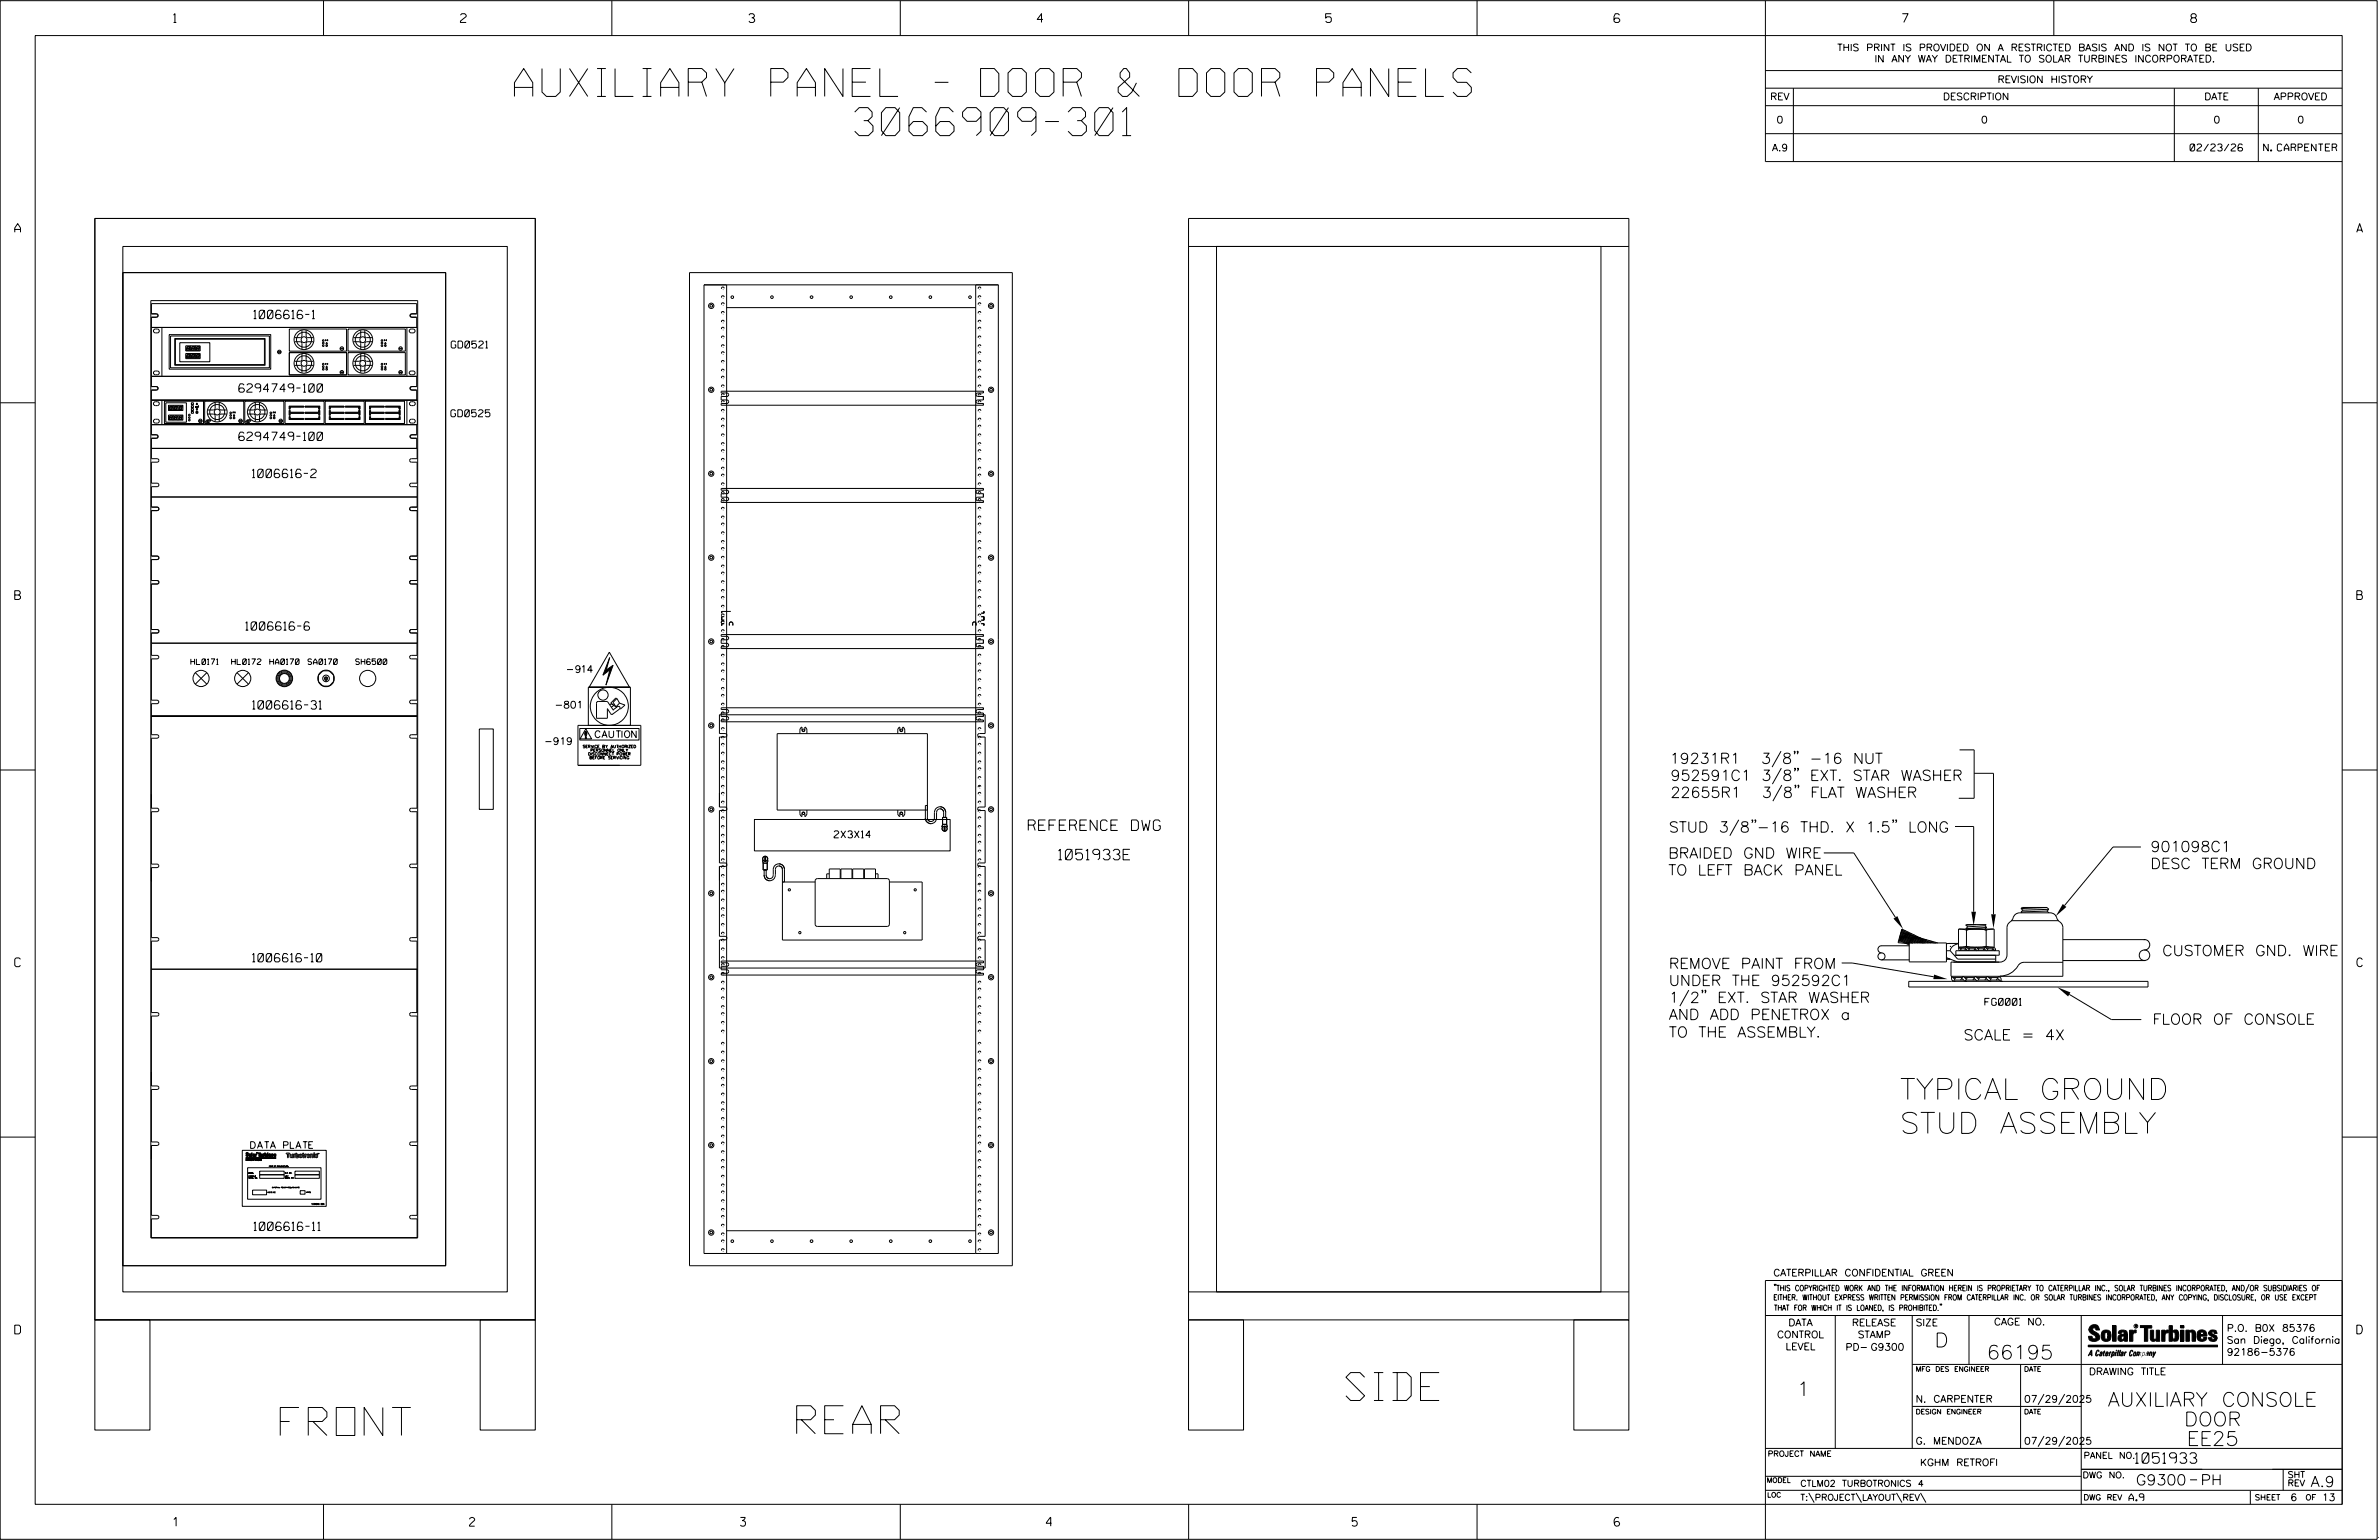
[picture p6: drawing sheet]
<svg xmlns="http://www.w3.org/2000/svg" width="864mm" height="559mm" viewBox="0 0 864 559" stroke-linecap="round" stroke-linejoin="round" font-family="sans-serif">
<defs><g id="words">
<g font-size="10.2">
<text x="186.8" y="35">AUXILIARY PANEL - DOOR &amp; DOOR PANELS</text>
<text x="310.3" y="49.2">3066909-301</text>
<text x="488.6" y="508.2">SIDE</text>
<text x="101.7" y="520.9">FRONT</text>
<text x="289.2" y="520.2">REAR</text>
</g>
<g font-size="7.6">
<text x="689.7" y="398.9">TYPICAL GROUND</text>
<text x="689.7" y="411.3">STUD ASSEMBLY</text>
</g>
<g font-size="5.1">
<text x="702.3" y="488.8">D</text>
<text x="721.2" y="493.2">66195</text>
<text x="652.2" y="506.5">1</text>
<text x="765.2" y="510.3">AUXILIARY CONSOLE</text>
<text x="792.8" y="517.4">DOOR</text>
<text x="793.8" y="524.5">EE25</text>
</g>
<g font-size="3.8">
<text x="606.1" y="277.1">19231R1</text>
<text x="639.6" y="277.1">3/8&quot; -16 NUT</text>
<text x="606.4" y="283.3">952591C1 3/8&quot; EXT. STAR WASHER</text>
<text x="606.4" y="289.4">22655R1</text>
<text x="634.9" y="289.4">3/8&quot; FLAT WASHER</text>
<text x="373.3" y="301.3">REFERENCE DWG</text>
<text x="605.8" y="302">STUD 3/8&quot;-16 THD. X 1.5&quot; LONG</text>
<text x="384.3" y="312">1051933E</text>
<text x="605.6" y="311.4">BRAIDED GND WIRE</text>
<text x="780.6" y="309.1">901098C1</text>
<text x="605.6" y="317.6">TO LEFT BACK PANEL</text>
<text x="780.6" y="315.2">DESC TERM GROUND</text>
<text x="784.9" y="346.8">CUSTOMER GND. WIRE</text>
<text x="605.8" y="351.5">REMOVE PAINT FROM</text>
<text x="605.8" y="357.7">UNDER THE 952592C1</text>
<text x="605.8" y="363.8">1/2&quot; EXT. STAR WASHER</text>
<text x="605.8" y="370">AND ADD PENETROX a</text>
<text x="781.4" y="371.7">FLOOR OF CONSOLE</text>
<text x="605.8" y="376.4">TO THE ASSEMBLY.</text>
<text x="712.8" y="377.4">SCALE = 4X</text>
<text x="775.1" y="531">1051933</text>
<text x="775.4" y="538.9">G9300</text>
<text x="798.8" y="538.9">PH</text>
<text x="838.8" y="539.5">A.9</text>
</g>
<g font-size="3.2">
<text x="63" y="8.2">1</text>
<text x="167.2" y="8.2">2</text>
<text x="271.8" y="8.2">3</text>
<text x="376.5" y="8.2">4</text>
<text x="481.2" y="8.2">5</text>
<text x="690.6" y="8.2">7</text>
<text x="795.3" y="8.2">8</text>
<text x="5.4" y="84.3">A</text>
<text x="855.5" y="84.3">A</text>
<text x="5.4" y="217.5">B</text>
<text x="855.6" y="217.5">B</text>
<text x="5.4" y="350.8">C</text>
<text x="855.6" y="350.8">C</text>
<text x="5.4" y="484">D</text>
<text x="855.6" y="484">D</text>
<text x="62.8" y="553.8">1</text>
<text x="170.4" y="553.8">2</text>
<text x="268.8" y="553.8">3</text>
<text x="379.8" y="553.8">4</text>
<text x="490.8" y="553.8">5</text>
<text x="585.9" y="553.8">6</text>
</g>
<g font-size="3">
<text x="92.1" y="115.6">1006616-1</text>
<text x="86.7" y="142.3">6294749-100</text>
<text x="86.7" y="159.8">6294749-100</text>
<text x="91.6" y="173.3">1006616-2</text>
<text x="89.2" y="228.7">1006616-6</text>
<text x="91.7" y="257.3">1006616-31</text>
<text x="91.7" y="349.1">1006616-10</text>
<text x="92.2" y="446.5">1006616-11</text>
</g>
<g font-size="2.5">
<text x="666.9" y="18.5">THIS PRINT IS PROVIDED ON A RESTRICTED BASIS AND IS NOT TO BE USED</text>
<text x="680.5" y="22.6">IN ANY WAY DETRIMENTAL TO SOLAR TURBINES INCORPORATED.</text>
<text x="725.1" y="30">REVISION HISTORY</text>
<text x="642.6" y="36.3">REV</text>
<text x="705.3" y="36.3">DESCRIPTION</text>
<text x="800.2" y="36.3">DATE</text>
<text x="825.4" y="36.3">APPROVED</text>
<text x="644.9" y="44.7">0</text>
<text x="719.1" y="44.7">0</text>
<text x="803.5" y="44.7">0</text>
<text x="834" y="44.7">0</text>
<text x="643.3" y="54.8">A.9</text>
<text x="795" y="54.8">02/23/26</text>
<text x="821.7" y="54.8">N. CARPENTER</text>
<text x="163.8" y="126.3">GD0521</text>
<text x="163.7" y="151.3">GD0525</text>
<text x="205.8" y="244.1">-914</text>
<text x="201.3" y="257">-801</text>
<text x="216.1" y="267.6">CAUTION</text>
<text x="197.5" y="270.2">-919</text>
<text x="302.8" y="304">2X3X14</text>
<text x="720.5" y="364.8">FG0001</text>
<text x="91" y="416.7">DATA PLATE</text>
<text x="643.8" y="463">CATERPILLAR CONFIDENTIAL GREEN</text>
<text x="645.1" y="485.5">CONTROL</text>
<text x="649.2" y="481.1">DATA</text>
<text x="672.3" y="481.1">RELEASE</text>
<text x="674.4" y="485.5">STAMP</text>
<text x="695.4" y="481.1">SIZE</text>
<text x="723.8" y="480.8">CAGE NO.</text>
<text x="808.4" y="483.1">P.O. B0X 85376</text>
<text x="648.2" y="489.8">LEVEL</text>
<text x="669.9" y="490">PD- G9300</text>
<text x="808.4" y="487.5">San Diego, California</text>
<text x="808.4" y="491.8">92186-5376</text>
<text x="758.3" y="498.9">DRAWING TITLE</text>
<text x="695.4" y="508.9">N. CARPENTER</text>
<text x="734.8" y="508.9">07/29/2025</text>
<text x="695.4" y="524.1">G. MENDOZA</text>
<text x="734.8" y="524.1">07/29/2025</text>
<text x="697" y="531.9">KGHM RETROFI</text>
<text x="772.8" y="544.6">A.9</text>
<text x="831.4" y="544.6">6</text>
<text x="842.9" y="544.6">13</text>
</g>
<g font-size="2.3">
<text x="756.4" y="529.2">PANEL NO.</text>
<text x="653.5" y="539.4">CTLM02 TURBOTRONICS 4</text>
<text x="756" y="536.3">DWG NO.</text>
<text x="830.4" y="539.3">REV</text>
<text x="830.4" y="536.2">SHT</text>
<text x="653.5" y="544.5">T:\PROJECT\LAYOUT\REV\</text>
</g>
<g font-size="2">
<text x="69.3" y="241.1">HL0171</text>
<text x="84.1" y="241.1">HL0172</text>
<text x="97.9" y="241.1">HA0170</text>
<text x="111.8" y="241.1">SA0170</text>
<text x="129.1" y="241.1">SH6500</text>
<text x="643.8" y="468.4">&quot;THIS COPYRIGHTED WORK AND THE INFORMATION HEREIN IS PROPRIETARY TO CATERPILLAR INC., SOLAR TURBINES INCORPORATED, AND/OR SUBSIDIARIES OF</text>
<text x="643.8" y="471.8">EITHER. WITHOUT EXPRESS WRITTEN PERMISSION FROM CATERPILLAR INC. OR SOLAR TURBINES INCORPORATED, ANY COPYING, DISCLOSURE, OR USE EXCEPT</text>
<text x="644" y="475.6">THAT FOR WHICH IT IS LOANED, IS PROHIBITED.&quot;</text>
<text x="641.7" y="528.5">PROJECT NAME</text>
<text x="756.3" y="544.3">DWG REV</text>
<text x="818.5" y="544.3">SHEET</text>
<text x="836.9" y="544.3">OF</text>
</g>
<g font-size="1.8">
<text x="695.4" y="497.6">MFG DES ENGINEER</text>
<text x="734.8" y="497.6">DATE</text>
<text x="695.4" y="513.1">DESIGN ENGINEER</text>
<text x="734.8" y="513.1">DATE</text>
<text x="641.3" y="538">MODEL</text>
<text x="641.5" y="543.3">LOC</text>
</g>
<g font-size="1">
<text x="211.7" y="271.4">SERVICE BY AUTHORIZED</text>
<text x="213.7" y="274.1">DISCONNECT POWER</text>
<text x="214.1" y="275.4">BEFORE SERVICING</text>
<text x="214.5" y="272.7">PERSONNEL ONLY</text>
</g>
<text font-size=".9" x="775.1" y="481.7">R</text>
<g font-size=".4">
<text x="90.2" y="425.8">MODEL</text>
<text x="97.6" y="423.4">YEAR OF MANUFACTURE:</text>
<text x="90.2" y="427">CONSOLE</text>
<text x="90.2" y="427.6">SERIAL NO.</text>
<text x="98.8" y="431.1">EXTERNAL POWER REQUIREMENTS</text>
<text x="103.4" y="427">UNIT</text>
<text x="103.4" y="427.6">SERIAL NO.</text>
<text x="97.1" y="432.8">VOLTS DC</text>
<text x="111.2" y="432.8">AMPS</text>
<text x="113" y="437.1">1034040-956</text>
</g>
</g></defs>
<g fill="none" stroke="#000" stroke-width=".36">
<path d="M.1 .2h862.8v558.4h-862.8zM12.8 12.9h837.4v533h-837.4zM117.4 .2v12.7M222.1 .2v12.7M326.8 .2v12.7M431.5 .2v12.7M536.2 .2v12.7M587.9 5.5l-.5-.5h-1l-.5 1v1.7l.5 .4h1l.6-.4v-.6l-.6-.5h-1l-.5 .5M640.9 .2v58.4h209.3M745.6 .2v12.7M640.9 25.6h209.3M640.9 32h209.3"/>
<path d="M640.9 38.3h209.3M651 32v26.6M789.3 32v26.6M819.8 32v26.6M640.9 48.5h209.3M34.4 79.3h159.9v399.6h-159.9zM34.4 79.3v399.6h159.9M34.4 79.3h159.9v399.6M431.4 79.3h159.9v399.6h-159.9zM44.6 89.4h139.6v379.4h-139.6zM44.6 98.9h117.2v360.4h-117.2zM250.3 98.9h117.2v360.4h-117.2z"/>
<path d="M431.4 89.4h159.9M441.6 89.4h139.6v379.4h-139.6zM54.8 109.1h96.8v340h-96.8zM55 118.8h96.4v17.8h-96.4zM55.9 119.6l1.2-.2a.71 .71 0 0 1 .7 .7 .71 .71 0 0 1-.7 .7l-1.2-.2-.2-.5zM58.8 118.8v17.8M105 119.4h20.8v8h-20.8zM109.6 119.8l-.2 2.5-2.4 .2M111.1 119.8l.2 2.5 2.5 .2M126.3 119.4h20.8v8h-20.8zM131 119.8l-.2 2.5-2.5 .2M132.4 119.8l.2 2.5 2.5 .2"/>
<path d="M147.7 118.8v17.8M148.8 119.6l1.2-.2a.71 .71 0 0 1 .7 .7 .71 .71 0 0 1-.7 .7l-1.2-.2-.2-.5zM255.6 103.4h106.8v351.4h-106.8zM262.6 105.1h-.2M262.6 108.2l-.2 .1M262.6 110.8h-.2M262.6 113.9l-.2 .1M262.6 117.1l-.2 .1M262.6 119.7h-.2M262.9 104.6a.48 .48 0 0 0-.6-.5 .48 .48 0 0 0-.4 .7M262.9 107.8a.48 .48 0 0 0-.6-.5 .48 .48 0 0 0-.4 .7M262.9 110.3a.48 .48 0 0 0-.6-.4 .48 .48 0 0 0-.4 .6"/>
<path d="M262.9 113.5a.48 .48 0 0 0-.6-.5 .48 .48 0 0 0-.4 .7M262.9 116.7a.48 .48 0 0 0-.6-.5 .48 .48 0 0 0-.4 .7M262.9 119.2a.48 .48 0 0 0-.6-.4 .48 .48 0 0 0-.4 .6M263.8 111.6h90.4M263.8 103.4v351.4M354.2 103.4v351.4M355.7 105.1h-.1M355.7 108.2l-.1 .1M355.7 110.8h-.1M355.7 113.9l-.1 .1M355.7 117.1l-.1 .1M355.7 119.7h-.1"/>
<path d="M356.1 104.6a.48 .48 0 0 0-.6-.5 .48 .48 0 0 0-.4 .7M356.1 107.8a.48 .48 0 0 0-.6-.5 .48 .48 0 0 0-.4 .7M356.1 110.3a.48 .48 0 0 0-.6-.4 .48 .48 0 0 0-.4 .6M356.1 113.5a.48 .48 0 0 0-.6-.5 .48 .48 0 0 0-.4 .7M356.1 116.7a.48 .48 0 0 0-.6-.5 .48 .48 0 0 0-.4 .7M356.1 119.2a.48 .48 0 0 0-.6-.4 .48 .48 0 0 0-.4 .6M55.9 134.8l1.2-.2a.69 .69 0 0 1 .7 .7 .69 .69 0 0 1-.7 .7l-1.2-.2-.2-.5zM61.4 121.4h36.9v12.5h-36.9zM61.9 121.9h35.9v11.6h-35.9zM63.4 122.8h32.8v9.7h-32.8zM63.7 123.1h32.3v9.2h-32.3zM65.3 124.4h10.9v6.9h-10.9z"/>
<path d="M67.4 125.5h5.3v1.9h-5.3zM67.4 128.3h5.3v1.8h-5.3zM67.6 127.1h1.1M67.6 129.9h1.1M67.8 127h.8M67.8 129.8h.8M67.8 127l-.2 .1M67.8 129.8l-.2 .1M67.9 126.5h.8M67.9 129.3h.8M67.9 126.4h.8M67.9 129.2h.8"/>
<path d="M67.9 126.5l-.1 .5M67.9 129.3l-.1 .5M67.9 126.4v.1M67.9 129.2v.1M67.9 125.8l-.3 1.3M67.9 125.8h1.1M67.9 125.8l.1 .1M67.9 128.6l-.3 1.3M67.9 128.6h1.1M67.9 128.6l.1 .1M68 125.9l-.1 .5M68 128.7l-.1 .5"/>
<path d="M68 125.9h.8M68 128.7h.8M68.6 127l.1 .1M68.6 129.8l.1 .1M68.7 126.5l-.1 .5M68.7 129.3l-.1 .5M68.7 126.4v.1M68.7 129.2v.1M68.8 125.9l-.1 .5M68.8 128.7l-.1 .5M69 125.8l-.3 1.3M69 128.6l-.3 1.3"/>
<path d="M69 125.8l-.2 .1M69 128.6l-.2 .1M69.2 125.5v1.9M69.2 128.3v1.8M69.4 127.1h1M69.4 129.9h1M69.5 127h.8M69.5 129.8h.8M69.5 127l-.1 .1M69.5 129.8l-.1 .1M69.5 126.4h1.1zM69.5 129.2h1.1z"/>
<path d="M69.6 126.5l-.1 .5M69.6 129.3l-.1 .5M69.7 125.8h1M69.7 128.6h1M69.7 125.8l-.3 1.3M69.7 125.8l.1 .1M69.7 128.6l-.3 1.3M69.7 128.6l.1 .1M69.8 125.9l-.1 .5M69.8 128.7l-.1 .5M69.8 125.9h.8M69.8 128.7h.8"/>
<path d="M70.3 127l.1 .1M70.3 129.8l.1 .1M70.4 126.5l-.1 .5M70.4 129.3l-.1 .5M70.6 125.9l-.2 .5M70.6 128.7l-.2 .5M70.7 125.8l-.3 1.3M70.7 128.6l-.3 1.3M70.7 125.8l-.1 .1M70.7 128.6l-.1 .1M70.9 125.5v1.9M70.9 128.3v1.8"/>
<path d="M71.2 127.1h1M71.2 129.9h1M71.3 127h.8M71.3 129.8h.8M71.3 127l-.1 .1M71.3 129.8l-.1 .1M71.4 126.4h.8M71.4 129.2h.8M71.4 126.5l-.1 .5M71.4 129.3l-.1 .5M71.4 126.4l.8 .1M71.4 129.2l.8 .1"/>
<path d="M71.4 125.8h1.1M71.4 128.6h1.1M71.4 125.8l-.2 1.3M71.4 125.8l.1 .1M71.4 128.6l-.2 1.3M71.4 128.6l.1 .1M71.5 125.9l-.1 .5M71.5 128.7l-.1 .5M71.5 125.9h.8M71.5 128.7h.8M72.1 127l.1 .1M72.1 129.8l.1 .1"/>
<path d="M72.2 126.5l-.1 .5M72.2 129.3l-.1 .5M72.2 126.4v.1M72.2 129.2v.1M72.3 125.9l-.1 .5M72.3 128.7l-.1 .5M72.5 125.8l-.3 1.3M72.5 128.6l-.3 1.3M72.5 125.8l-.2 .1M72.5 128.6l-.2 .1M100.8 127.6h1.2M100.8 127.8h1.2"/>
<path d="M105 128h20.8v8h-20.8zM107 124l2.4 .2 .2 2.5M107 132.6l2.4 .2 .2 2.5M109.6 128.4l-.2 2.5-2.4 .2M111.1 128.4l.2 2.5 2.5 .2M113.8 124l-2.5 .2-.2 2.5M113.8 132.6l-2.5 .2-.2 2.5M118.3 123.2v.6M118.3 131.8v.5M118.4 123.2v.5M118.4 131.8v.5M118.4 123.3v.3"/>
<path d="M118.4 131.9v.3M118.6 124.2l.3 .6h-.6zM118.6 132.8l.3 .6h-.6zM118.6 124.3v.4M118.6 125v.4M118.6 132.9v.3M118.6 133.5v.5M118.6 124.7h.1M118.6 133.3h.1M118.8 123.6v-.4v.5M118.8 131.9v.3M118.8 131.8v.5"/>
<path d="M118.9 123.2v.6M118.9 131.8v.5M123.5 126.4h1.2M123.5 126.6h1.2M123.5 135h1.2M123.5 135.2h1.2M126.3 128h20.8v8h-20.8zM128.3 124l2.5 .2 .2 2.5M128.3 132.6l2.5 .2 .2 2.5M131 128.4l-.2 2.5-2.5 .2M132.4 128.4l.2 2.5 2.5 .2M135.1 124l-2.5 .2-.2 2.5"/>
<path d="M135.1 132.6l-2.5 .2-.2 2.5M139.6 123.2v.6M139.6 131.8v.5M139.7 131.8v.5M139.7 123.6v-.4v.5M139.7 131.9v.3M139.9 124.7h.1M139.9 133.3h.1M139.9 124.2l.3 .6h-.6zM139.9 132.8l.3 .6h-.6zM139.9 124.3v.4M139.9 125v.4"/>
<path d="M139.9 132.9v.3M139.9 133.5v.5M140.1 123.6v-.4v.5M140.1 131.9v.3M140.1 131.8v.5M140.2 123.2v.6M140.2 131.8v.5M144.8 126.4h1.2M144.8 126.6h1.2M144.8 135h1.2M144.8 135.2h1.2M148.8 134.8l1.2-.2a.69 .69 0 0 1 .7 .7 .69 .69 0 0 1-.7 .7l-1.2-.2-.2-.5z"/>
<path d="M262.6 122.8l-.2 .1M262.6 134.9h-.2M262.6 131.7l-.2 .1M262.6 126h-.2M262.6 128.6h-.2M262.6 137.4l-.2 .1M262.9 122.4a.48 .48 0 0 0-.6-.5 .48 .48 0 0 0-.4 .7M262.9 134.4a.49 .49 0 0 0-.6-.4 .49 .49 0 0 0-.4 .7M262.9 131.3a.49 .49 0 0 0-.6-.5 .49 .49 0 0 0-.4 .7M262.9 125.6a.48 .48 0 0 0-.6-.5 .48 .48 0 0 0-.4 .7M262.9 128.1a.48 .48 0 0 0-.6-.5 .48 .48 0 0 0-.4 .7M262.9 137a.49 .49 0 0 0-.6-.5 .49 .49 0 0 0-.4 .7"/>
<path d="M355.7 122.8l-.1 .1M355.7 126h-.1M355.7 137.4l-.1 .1M355.7 131.7l-.1 .1M355.7 134.9h-.1M355.7 128.6h-.1M356.1 122.4a.48 .48 0 0 0-.6-.5 .48 .48 0 0 0-.4 .7M356.1 125.6a.48 .48 0 0 0-.6-.5 .48 .48 0 0 0-.4 .7M356.1 137a.49 .49 0 0 0-.6-.5 .49 .49 0 0 0-.4 .7M356.1 131.3a.49 .49 0 0 0-.6-.5 .49 .49 0 0 0-.4 .7M356.1 134.4a.49 .49 0 0 0-.6-.4 .49 .49 0 0 0-.4 .7M356.1 128.1a.48 .48 0 0 0-.6-.5 .48 .48 0 0 0-.4 .7"/>
<path d="M.1 146.2h12.7M55 145.2h96.5v8.9h-96.5zM55.9 146l1.2-.2a.71 .71 0 0 1 .7 .7 .71 .71 0 0 1-.7 .7l-1.2-.2-.2-.5zM55.9 152.3l1.2-.2a.71 .71 0 0 1 .7 .7 .71 .71 0 0 1-.7 .7l-1.2-.2-.2-.5zM58.8 145.2v8.9M59.7 145.6h14.2v8.1h-14.2zM60.2 146.2h7.5v7h-7.5zM61.2 147.1h5.2v1.8h-5.2zM61.2 150.6h5.2v1.8h-5.2zM61.4 148.7h1M61.4 152.2h1M61.5 152.1h.8"/>
<path d="M61.5 148.6h.8M61.5 152.1l-.1 .1M61.5 148.6l-.1 .1M61.6 151.5v.1M61.6 148v.1M61.6 148.1h.9M61.6 148h.9M61.6 151.6h.9M61.6 151.5h.9M61.6 151.6l-.1 .5M61.6 148.1l-.1 .5M61.6 147.4h1.1"/>
<path d="M61.6 150.9h1.1M61.6 147.4l-.2 1.3M61.6 150.9l-.2 1.3M61.6 147.4l.1 .1M61.6 150.9l.1 .1M61.7 151h.8M61.7 147.5h.8M61.7 147.5v.5M61.7 151v.5M62.3 148.6l.1 .1M62.3 152.1l.1 .1M62.4 148.1l-.1 .5"/>
<path d="M62.4 151.6l-.1 .5M62.5 151.5v.1M62.5 148v.1M62.5 147.5l-.1 .5M62.5 151l-.1 .5M62.7 150.9l-.3 1.3M62.7 147.4l-.3 1.3M62.7 147.4l-.2 .1M62.7 150.9l-.2 .1M62.9 147.1v1.8M62.9 150.6v1.8M63.1 148.7h1.1"/>
<path d="M63.1 152.2h1.1M63.3 148h1zM63.3 151.6h1zM63.3 152.1h.8M63.3 148.6h.8M63.3 148.6l-.2 .1M63.3 152.1l-.2 .1M63.4 148.1l-.1 .5M63.4 151.6l-.1 .5M63.4 147.4l-.3 1.3M63.4 150.9l-.3 1.3M63.4 147.4h1.1"/>
<path d="M63.4 150.9h1.1M63.4 147.4l.1 .1M63.4 150.9l.1 .1M63.5 147.5l-.1 .5M63.5 151l-.1 .5M63.5 151h.8M63.5 147.5h.8M64.1 148.6l.1 .1M64.1 152.1l.1 .1M64.2 148.1l-.1 .5M64.2 151.6l-.1 .5M64.3 147.5l-.1 .5"/>
<path d="M64.3 151l-.1 .5M64.5 147.4l-.3 1.3M64.5 150.9l-.3 1.3M64.5 147.4l-.2 .1M64.5 150.9l-.2 .1M64.7 147.1v1.8M64.7 150.6v1.8M64.9 148.7h1M64.9 152.2h1M65.1 152.1h.7M65.1 148.6h.7M65.1 148.6l-.2 .1"/>
<path d="M65.1 152.1l-.2 .1M65.1 148v.1M65.1 151.5v.1M65.1 148.1h.9M65.1 148h.9M65.1 151.6h.9M65.1 151.5h.9M65.2 151.6l-.1 .5M65.2 148.1l-.1 .5M65.2 147.4h1M65.2 150.9h1M65.2 147.4l.1 .1"/>
<path d="M65.2 147.4l-.3 1.3M65.2 150.9l.1 .1M65.2 150.9l-.3 1.3M65.3 151h.8M65.3 147.5h.8M65.3 147.5l-.1 .5M65.3 151l-.1 .5M65.8 148.6l.1 .1M65.8 152.1l.1 .1M65.9 148.1l-.1 .5M65.9 151.6l-.1 .5M66 148v.1"/>
<path d="M66 151.5v.1M66.1 147.5l-.1 .5M66.1 151l-.1 .5M66.2 147.4l-.3 1.3M66.2 150.9l-.3 1.3M66.2 147.4l-.1 .1M66.2 150.9l-.1 .1M69.5 146.2h.7v.6h-.7zM69.5 147.2h.7v.7h-.7zM69.5 148.3h.7v.6h-.7zM69.5 149.3h.7v.7h-.7zM70.9 147.7l1.1-.1 .1-.4v.5l-.9 .2z"/>
<path d="M71.2 148.3h.6l-.3 .6zM71.5 146.2l.3 .6h-.6zM72.1 152.9h1.3M72.1 152.6h1.3M74.3 145.6h14.2v8.1h-14.2zM74.5 152.8l.8 .3a.63 .63 0 0 1 .4-.8 .63 .63 0 0 1 .8 .5l-.7-.2a.64 .64 0 0 1-.5 .8 .64 .64 0 0 1-.8-.6zM75.1 152.4l.4 .1-.5 .2zM75.4 150.2l2.5 .2 .2 2.5M75.6 153h.4l-.3 .3zM78.1 146.1l-.2 2.5-2.5 .2M79.6 146.1l.2 2.5 2.5 .2M82.3 150.2l-2.5 .2-.2 2.5"/>
<path d="M84.7 149.4v.5M84.9 149.6l.2 .1zM84.9 151.3l-.2 .3 .2 .4 .3-.2-.2-.5M85 151h.1M84.9 150.4l.4 .6h-.6zM84.9 150.5v.4M84.9 151.2v.5M85.2 149.9l-.1-.4 .1 .4M85.2 149.4l.1 .5M86.7 152.9h1.3M86.7 152.6h1.3M88.9 145.6h14.1v8.1h-14.1z"/>
<path d="M89.1 152.8l.7 .3a.64 .64 0 0 1 .5-.8 .64 .64 0 0 1 .8 .5l-.8-.2a.62 .62 0 0 1-.5 .8 .62 .62 0 0 1-.7-.6zM89.7 152.4l.4 .1-.5 .2zM90 150.2l2.5 .2 .2 2.5M90.2 153l.2 .2 .2-.2-.3 .3zM92.7 146.1l-.2 2.5-2.5 .2M94.2 146.1l.2 2.5 2.4 .2M96.8 150.2l-2.4 .2-.2 2.5M99.3 149.4l-.1 .5M99.3 149.9l.1-.4-.1 .4M99.5 149.6l.1 .2zM99.5 151.3l-.3 .3 .4 .4 .3-.4-.3-.3M99.6 151h.1"/>
<path d="M99.6 150.4l.3 .6h-.7zM99.6 150.5v.4M99.6 151.2v.5M99.8 149.4l.2 .3-.2 .2-.1-.4 .1 .4M101.3 152.9h1.3M101.3 152.6h1.3M103.5 145.6h14.2v8.1h-14.2zM105 147.4h5.3v.3h-5v.8h-.3zM105 148.9h.3v.7h5v.4h-5v.7h-.3zM105 151.1h.3v.7h5v.4h-5.3zM110.7 147.4h5.4v1.1h-.4v-.8h-5zM110.7 151.8h5v-.7h.4v1.1h-5.4z"/>
<path d="M110.7 149.6h5v-.7h.4v1.8h-.4v-.7h-5zM115.7 147.7v.8M118 145.6h14.2v8.1h-14.2zM119.5 147.4h5.4v.3h-5v.8h-.4zM119.5 148.9h.4v.7h5v.4h-5v.7h-.4zM119.5 151.1h.4v.7h5v.4h-5.4zM125.3 147.4h5.4v1.1h-.4v-.8h-5zM125.3 151.8h5v-.7h.4v1.1h-5.4zM125.3 149.6h5v-.7h.4v1.8h-.4v-.7h-5zM130.3 147.7v.8M132.6 145.6h14.2v8.1h-14.2zM134.1 151.1h.4v.7h5v.4h-5.4z"/>
<path d="M134.1 147.4h5.4v.3h-5v.8h-.4zM134.1 148.9h.4v.7h5v.4h-5v.7h-.4zM139.9 147.4h5.4v1.1h-.4v-.8h-5zM139.9 151.8h5v-.7h.4v1.1h-5.4zM139.9 149.6h5v-.7h.4v1.8h-.4v-.7h-5zM144.9 147.7v.8M147.7 145.2v8.9M148.8 152.3l1.2-.2a.71 .71 0 0 1 .7 .7 .71 .71 0 0 1-.7 .7l-1.2-.2-.2-.5zM148.8 146l1.2-.2a.71 .71 0 0 1 .7 .7 .71 .71 0 0 1-.7 .7l-1.2-.2-.2-.5zM262.6 143.8h-.2M262.6 140.6l-.2 .1M262.6 146.3h-.2"/>
<path d="M262.6 155.2h-.2M262.6 152.6l-.2 .1M262.6 149.5h-.2M262.6 158.4h-.2M262.9 143.3a.48 .48 0 0 0-.6-.5 .48 .48 0 0 0-.4 .7M262.9 140.2a.48 .48 0 0 0-.6-.5 .48 .48 0 0 0-.4 .6M262.9 145.9a.48 .48 0 0 0-.6-.5 .48 .48 0 0 0-.4 .7M262.9 154.8a.48 .48 0 0 0-.6-.5 .48 .48 0 0 0-.4 .6M262.9 152.2a.48 .48 0 0 0-.6-.5 .48 .48 0 0 0-.4 .7M262.9 149a.48 .48 0 0 0-.6-.4 .48 .48 0 0 0-.4 .6M262.9 157.9a.48 .48 0 0 0-.6-.4 .48 .48 0 0 0-.4 .6M264.5 143.2h.1"/>
<path d="M264.5 145.8h.1M264.5 143.2l-.4 .6-2.3 .1v1.2l2.3 .1 .4 .6M354.3 143.2h.1M354.3 145.8h.1M354.3 143.2l.4-.6h2.3v-.6h-95.2v.6h2.3l.4 .6M354.3 143.2l.4 .6 2.3 .1v1.2l-2.3 .1-.4 .6M354.3 145.8l.4 .6h2.3v.6h-95.2v-.6h2.3l.4-.6M355.6 143.3h.1M355.7 143.8h-.1M355.7 140.6l-.1 .1M355.7 146.3h-.1M355.7 155.2h-.1"/>
<path d="M355.7 152.6l-.1 .1M355.7 158.4h-.1M355.7 149.5h-.1M356.1 143.3a.48 .48 0 0 0-.6-.5 .48 .48 0 0 0-.4 .7M356.1 140.2a.48 .48 0 0 0-.6-.5 .48 .48 0 0 0-.4 .6M356.1 145.9a.48 .48 0 0 0-.6-.5 .48 .48 0 0 0-.4 .7M356.1 154.8a.48 .48 0 0 0-.6-.5 .48 .48 0 0 0-.4 .6M356.1 152.2a.48 .48 0 0 0-.6-.5 .48 .48 0 0 0-.4 .7M356.1 157.9a.48 .48 0 0 0-.6-.4 .48 .48 0 0 0-.4 .6M356.1 149a.48 .48 0 0 0-.6-.4 .48 .48 0 0 0-.4 .6M850.2 146.2h12.7M57.7 167.1h.1"/>
<path d="M57.7 176h.1M148.7 167.1h.1M148.7 176h.1M262.6 167.3h-.2M262.6 170.4l-.2 .1M262.6 164.1h-.2M262.6 173h-.2M262.6 161.5l-.2 .1M262.6 179.3l-.2 .1M262.6 176.1l-.2 .1M262.9 166.8a.48 .48 0 0 0-.6-.5 .48 .48 0 0 0-.4 .7M262.9 170a.48 .48 0 0 0-.6-.5 .48 .48 0 0 0-.4 .7"/>
<path d="M262.9 163.6a.48 .48 0 0 0-.6-.4 .48 .48 0 0 0-.4 .6M262.9 172.5a.49 .49 0 0 0-.6-.5 .49 .49 0 0 0-.4 .7M262.9 161.1a.48 .48 0 0 0-.6-.5 .48 .48 0 0 0-.4 .7M262.9 178.9a.48 .48 0 0 0-.6-.5 .48 .48 0 0 0-.4 .6M262.9 175.7a.49 .49 0 0 0-.6-.5 .49 .49 0 0 0-.4 .7M264.5 178.5h.1M264.5 178.5l-.4 .6h-2.3v1.3l2.3 .1 .4 .5M354.3 178.5h.1M354.3 178.5l.4-.6h2.3v-.7h-95.2v.7h2.3l.4 .6M354.3 178.5l.4 .6h2.3v1.3l-2.3 .1-.4 .5M355.7 161.5l-.1 .1M355.7 164.1h-.1"/>
<path d="M355.7 179.3l-.1 .1M355.7 173h-.1M355.7 176.1l-.1 .1M355.7 167.3h-.1M355.7 170.4l-.1 .1M356.1 161.1a.48 .48 0 0 0-.6-.5 .48 .48 0 0 0-.4 .7M356.1 163.6a.48 .48 0 0 0-.6-.4 .48 .48 0 0 0-.4 .6M356.1 178.9a.48 .48 0 0 0-.6-.5 .48 .48 0 0 0-.4 .6M356.1 172.5a.49 .49 0 0 0-.6-.5 .49 .49 0 0 0-.4 .7M356.1 175.7a.49 .49 0 0 0-.6-.5 .49 .49 0 0 0-.4 .7M356.1 166.8a.48 .48 0 0 0-.6-.5 .48 .48 0 0 0-.4 .7M356.1 170a.48 .48 0 0 0-.6-.5 .48 .48 0 0 0-.4 .7"/>
<path d="M55 180.3h96.4M57.7 184.6h.1M148.7 184.6h.1M262.6 185h-.2M262.6 181.8l-.2 .1M262.6 193.9h-.2M262.6 197.1h-.2M262.6 199.6h-.2M262.6 190.7h-.2M262.6 188.2h-.2M262.9 184.6a.48 .48 0 0 0-.6-.5 .48 .48 0 0 0-.4 .6M262.9 181.4a.48 .48 0 0 0-.6-.5 .48 .48 0 0 0-.4 .7"/>
<path d="M262.9 193.5a.48 .48 0 0 0-.6-.5 .48 .48 0 0 0-.4 .6M262.9 196.6a.48 .48 0 0 0-.6-.4 .48 .48 0 0 0-.4 .6M262.9 199.1a.48 .48 0 0 0-.6-.4 .48 .48 0 0 0-.4 .7M262.9 190.3a.48 .48 0 0 0-.6-.5 .48 .48 0 0 0-.4 .7M262.9 187.7a.48 .48 0 0 0-.6-.4 .48 .48 0 0 0-.4 .6M264.5 181h.1M354.3 181h.1M354.3 181l.4 .6 2.3 .1v.6h-95.2v-.6l2.3-.1 .4-.6M355.7 185h-.1M355.7 181.8l-.1 .1M355.7 188.2h-.1M355.7 197.1h-.1"/>
<path d="M355.7 199.6h-.1M355.7 193.9h-.1M355.7 190.7h-.1M356.1 184.6a.48 .48 0 0 0-.6-.5 .48 .48 0 0 0-.4 .6M356.1 181.4a.48 .48 0 0 0-.6-.5 .48 .48 0 0 0-.4 .7M356.1 187.7a.48 .48 0 0 0-.6-.4 .48 .48 0 0 0-.4 .6M356.1 196.6a.48 .48 0 0 0-.6-.4 .48 .48 0 0 0-.4 .6M356.1 199.1a.48 .48 0 0 0-.6-.4 .48 .48 0 0 0-.4 .7M356.1 193.5a.48 .48 0 0 0-.6-.5 .48 .48 0 0 0-.4 .6M356.1 190.3a.48 .48 0 0 0-.6-.5 .48 .48 0 0 0-.4 .7M55 201.8h2.3l.4 .6M57.7 202.4h.1"/>
<path d="M57.7 211.3h.1M57.7 202.4l-.4 .6h-2.3M57.7 202.4l-.4-.6h-2.3v-16.5h2a.63 .63 0 0 0 .7-.7 .63 .63 0 0 0-.7-.6h-2v-7.4h2a.63 .63 0 0 0 .7-.6 .63 .63 0 0 0-.7-.7h-2v-7.6h2a.64 .64 0 0 0 .7-.6 .64 .64 0 0 0-.7-.7h-2v-3.7h96.4v3.7h-2.1a.63 .63 0 0 0-.6 .7 .63 .63 0 0 0 .6 .6h2.1v7.6h-2.1a.64 .64 0 0 0-.6 .7 .64 .64 0 0 0 .6 .6h2.1v7.4h-2.1a.63 .63 0 0 0-.6 .6 .63 .63 0 0 0 .6 .7h2.1v16.5h-2.3l-.4 .6M57.7 202.4l-.4 .6-2.3 .1v7.5l2.3 .1 .4 .6M57.7 211.3l-.4 .6h-2.3v16.5l2.3 .1 .4 .6M148.7 202.4l.4 .6h2.3M148.7 202.4l.4 .6 2.3 .1v7.5l-2.3 .1-.4 .6M148.7 211.3l.4 .6h2.3v16.5l-2.3 .1-.4 .6M148.7 211.3h.1M148.7 202.4h.1M151.4 201.8h-2.3l-.4 .6M262.6 217.4h-.2"/>
<path d="M262.6 214.8l-.2 .1M262.6 211.7h-.2M262.6 202.8h-.2M262.6 206h-.2M262.6 208.5h-.2M262.9 216.9a.49 .49 0 0 0-.6-.5 .49 .49 0 0 0-.4 .7M262.9 214.4a.49 .49 0 0 0-.6-.5 .49 .49 0 0 0-.4 .7M262.9 211.2a.49 .49 0 0 0-.6-.5 .49 .49 0 0 0-.4 .7M262.9 202.3a.48 .48 0 0 0-.6-.4 .48 .48 0 0 0-.4 .6M262.9 205.5a.48 .48 0 0 0-.6-.5 .48 .48 0 0 0-.4 .7M262.9 208a.48 .48 0 0 0-.6-.4 .48 .48 0 0 0-.4 .6M355.7 214.8l-.1 .1"/>
<path d="M355.7 211.7h-.1M355.7 208.5h-.1M355.7 217.4h-.1M355.7 206h-.1M355.7 202.8h-.1M356.1 214.4a.49 .49 0 0 0-.6-.5 .49 .49 0 0 0-.4 .7M356.1 211.2a.49 .49 0 0 0-.6-.5 .49 .49 0 0 0-.4 .7M356.1 208a.48 .48 0 0 0-.6-.4 .48 .48 0 0 0-.4 .6M356.1 216.9a.49 .49 0 0 0-.6-.5 .49 .49 0 0 0-.4 .7M356.1 205.5a.48 .48 0 0 0-.6-.5 .48 .48 0 0 0-.4 .7M356.1 202.3a.48 .48 0 0 0-.6-.4 .48 .48 0 0 0-.4 .6M55 233.4h96.4"/>
<path d="M57.7 229.1h.1M57.7 229.1l-.4 .5-2.3 .1v8.1h2a.64 .64 0 0 1 .6 .6 .64 .64 0 0 1-.6 .7h-2v15h2.3l.3 .6M57.7 229v.1M148.7 229.1l.4 .5 2.3 .1v8.1h-2.1a.64 .64 0 0 0-.6 .6 .64 .64 0 0 0 .6 .7h2.1v15h-2.3l-.4 .6M148.7 229v.1M148.7 229.1h.1M221.2 236.6l7.3 12.8h-14.6zM221.3 238.6l-1.2 4.5 2.5-1.7-2.6 7.2 1.4-5.6-2.5 2zM262.6 229.4h-.2M262.6 226.2l-.2 .1M262.6 223.7h-.2M262.6 220.6h-.2"/>
<path d="M262.6 232.6h-.2M262.6 238.3h-.2M262.6 235.1l-.2 .1M262.6 225.2l-.6 .2-.2 .6M262.9 229a.48 .48 0 0 0-.6-.5 .48 .48 0 0 0-.4 .7M262.9 225.8a.48 .48 0 0 0-.6-.5 .48 .48 0 0 0-.4 .7M262.9 223.3a.48 .48 0 0 0-.6-.5 .48 .48 0 0 0-.4 .6M262.9 220.1a.48 .48 0 0 0-.6-.5 .48 .48 0 0 0-.4 .7M262.9 232.2a.48 .48 0 0 0-.6-.5 .48 .48 0 0 0-.4 .6M262.9 237.9a.48 .48 0 0 0-.6-.5 .48 .48 0 0 0-.4 .7M262.9 234.7a.48 .48 0 0 0-.6-.5 .48 .48 0 0 0-.4 .7M262.9 226.3h-.9v.6"/>
<path d="M262.9 223.8h-.9v1.2h.9M264.5 231.5h.1M264.5 234.1h.1M264.5 231.5l-.4-.6h-2.3v-.6h95.2v.6h-2.3l-.4 .6M264.5 234.1l-.4 .6h-2.3v.6h95.2v-.6h-2.3l-.4-.6M264.5 231.5l-.4 .6-2.3 .1v1.2l2.3 .1 .4 .6M265.3 221.9h-3.3v.6M265.4 225.7h.1M265.4 225.7l.6 .4v.8M265.4 225.7l-.6 .4v.8M353.1 226.9v-.6a.64 .64 0 0 1 .6-.6 .64 .64 0 0 1 .6 .6v.6M354.3 231.5h.1"/>
<path d="M354.3 234.1h.1M354.3 231.5l.4 .6 2.3 .1v1.2l-2.3 .1-.4 .6M355.7 235.1l-.1 .1M355.7 238.3h-.1M355.7 232.6h-.1M355.7 229.4h-.1M355.7 223.7h-.1M355.7 226.2l-.1 .1M355.7 220.6h-.1M356.1 234.7a.48 .48 0 0 0-.6-.5 .48 .48 0 0 0-.4 .7M356.1 237.9a.48 .48 0 0 0-.6-.5 .48 .48 0 0 0-.4 .7M356.1 232.2a.48 .48 0 0 0-.6-.5 .48 .48 0 0 0-.4 .6"/>
<path d="M356.1 229a.48 .48 0 0 0-.6-.5 .48 .48 0 0 0-.4 .7M356.1 223.3a.48 .48 0 0 0-.6-.5 .48 .48 0 0 0-.4 .6M356.1 225.8a.48 .48 0 0 0-.6-.5 .48 .48 0 0 0-.4 .7M356.1 220.1a.48 .48 0 0 0-.6-.5 .48 .48 0 0 0-.4 .7M356.2 223.8h1v1.2h-1M356.2 226.3h1v.6M357.2 221.9v.6h-1M55 259.8h96.4M55 259.9h96.4M57.6 254.7l-.3 .6h-2.3v11.3h2.3l.3 .6M57.6 254.7h.1M70.9 244.1l4.2 4.1"/>
<path d="M75.1 244.1l-4.2 4.1M86 244.1l4.2 4.1M90.2 244.1l-4.2 4.1M118.1 245.6v1.7M118.1 246.7a.59 .59 0 0 1-.2-.9 .59 .59 0 0 1 1 .1 .59 .59 0 0 1-.3 .8M118.6 245.6v1.7M148.7 254.7h.1M148.7 254.7l.4 .6h2.3v11.3h-2.3l-.4 .6M221.4 255.7l.7-.3 .7 .6-.9 .6M222.4 259.1h-.6l-1.3-2v3.5h-4.1M222.6 257.6l1.4-1.1a.58 .58 0 0 1 .9-.1 .58 .58 0 0 1 0 .9l-2.6 1.9M222.7 257.8l-2.2-3.3-3.6 .1-.4 .4v5.5"/>
<path d="M223.6 256.5l.3 .1M223.8 253.5l-.2-.2-1.9 1.8 1.9 1.4M224.9 255.1l-1.3 1.4M224.9 255.1l2 .7-1.6 1.4h-.3M224.9 255.1l-1-1.7-1.3 1.4 1 1.7M262.6 244l-.2 .1M262.6 259.3h-.2M262.6 250.4h-.2M262.6 247.2h-.2M262.6 256.1h-.2M262.6 252.9h-.2M262.6 241.5h-.2"/>
<path d="M262.9 243.6a.48 .48 0 0 0-.6-.5 .48 .48 0 0 0-.4 .7M262.9 258.8a.49 .49 0 0 0-.6-.5 .49 .49 0 0 0-.4 .7M262.9 249.9a.48 .48 0 0 0-.6-.4 .48 .48 0 0 0-.4 .6M262.9 246.7a.48 .48 0 0 0-.6-.4 .48 .48 0 0 0-.4 .6M262.9 255.6a.49 .49 0 0 0-.6-.5 .49 .49 0 0 0-.4 .7M262.9 252.4a.49 .49 0 0 0-.6-.4 .49 .49 0 0 0-.4 .7M262.9 241a.48 .48 0 0 0-.6-.4 .48 .48 0 0 0-.4 .6M264.5 258.1h.1M264.5 258.1l-.4-.6h-2.3v-.7h95.2v.7h-2.3l-.4 .6M264.5 258.1l-.4 .6h-2.3v1.3h2.3l.4 .6M354.3 258.1h.1M354.3 258.1l.4 .6h2.3v1.3h-2.3l-.4 .6"/>
<path d="M355.7 241.5h-.1M355.7 244l-.1 .1M355.7 247.2h-.1M355.7 250.4h-.1M355.7 259.3h-.1M355.7 252.9h-.1M355.7 256.1h-.1M356.1 241a.48 .48 0 0 0-.6-.4 .48 .48 0 0 0-.4 .6M356.1 243.6a.48 .48 0 0 0-.6-.5 .48 .48 0 0 0-.4 .7M356.1 246.7a.48 .48 0 0 0-.6-.4 .48 .48 0 0 0-.4 .6M356.1 249.9a.48 .48 0 0 0-.6-.4 .48 .48 0 0 0-.4 .6M356.1 258.8a.49 .49 0 0 0-.6-.5 .49 .49 0 0 0-.4 .7"/>
<path d="M356.1 252.4a.49 .49 0 0 0-.6-.4 .49 .49 0 0 0-.4 .7M356.1 255.6a.49 .49 0 0 0-.6-.5 .49 .49 0 0 0-.4 .7M.1 279.4h12.7M57.6 267.2l-.3 .6-2.3 .1v25.4h2.3l.3 .6M57.6 267.2h.1M148.7 267.2h.1M148.7 267.2l.4 .6 2.3 .1v25.4h-2.3l-.4 .6M174 264.5h5.1v29.2h-5.1zM209.8 263.2h22.8v14.5h-22.8zM210.5 264.3h21.5v4.2h-21.5zM212.2 266.1l.4 1.4 .5-1.4M212.4 267.8l.3-.1-.2 .2"/>
<path d="M212.4 267.8l.2 .1M212.5 267.7l.3 .1-.3 .1zM212.5 267.7l.3 .2M212.5 267.7l.1 .1M212.6 267.7v.2M212.6 267.7l.1 .1M212.6 267.7l-.2 .1M212.7 264.5l2.1 3.6h-4.2zM212.7 267.9h.1M212.7 267.7l.1 .1M212.7 267.7l-.2 .2M212.8 267.7l-.2 .2"/>
<path d="M212.8 267.7v.1M212.8 267.8l-.2 .1M212.8 267.8l-.1 .1M213 265.9l-.7 .4M213.6 263.2v-13.8h15.2v13.8M262.6 261.8h-.2M262.6 273.8l-.2 .1M262.6 264.9l-.2 .1M262.6 270.7h-.2M262.6 268.1h-.2M262.6 279.5l-.2 .1M262.6 277h-.2"/>
<path d="M262.9 261.3a.48 .48 0 0 0-.6-.4 .48 .48 0 0 0-.4 .6M262.9 273.4a.48 .48 0 0 0-.6-.5 .48 .48 0 0 0-.4 .7M262.9 264.5a.48 .48 0 0 0-.6-.5 .48 .48 0 0 0-.4 .7M262.9 270.2a.48 .48 0 0 0-.6-.5 .48 .48 0 0 0-.4 .7M262.9 267.7a.48 .48 0 0 0-.6-.5 .48 .48 0 0 0-.4 .7M262.9 279.1a.48 .48 0 0 0-.6-.5 .48 .48 0 0 0-.4 .7M262.9 276.6a.48 .48 0 0 0-.6-.5 .48 .48 0 0 0-.4 .7M263.9 266.8h.1M263.9 266.8l-.4-.6h-2.3v-6.9l96.4 .1v6.8h-2.3l-.4 .6M263.9 266.8l-.4 .6h-2.3v25.4l2.3 .1 .4 .6M264.5 260.6h.1M264.5 260.6l-.4 .6-2.3 .1v.6h95.2v-.6l-2.3-.1-.4-.6"/>
<path d="M292.9 266.2a2.19 2.19 0 0 0-.4-2.2l-.3-.2-.1 1.4-.5 .3-.4-.3-.1-1.4-.3 .2a2.19 2.19 0 0 0-.4 2.2M328.4 266.2a2.19 2.19 0 0 0-.4-2.2l-.3-.2-.1 1.4-.4 .3-.5-.3-.1-1.4-.3 .2-.3 .6-.1 1.6M354.3 260.6h.1M354.9 266.8l.4 .6h2.3v25.4l-2.3 .1-.4 .6M354.9 266.8h.1M355.7 264.9l-.1 .1M355.7 268.1h-.1M355.7 261.8h-.1M355.7 277h-.1M355.7 279.5l-.1 .1M355.7 273.8l-.1 .1M355.7 270.7h-.1"/>
<path d="M356.1 264.5a.48 .48 0 0 0-.6-.5 .48 .48 0 0 0-.4 .7M356.1 267.7a.48 .48 0 0 0-.6-.5 .48 .48 0 0 0-.4 .7M356.1 261.3a.48 .48 0 0 0-.6-.5 .48 .48 0 0 0-.4 .7M356.1 276.6a.48 .48 0 0 0-.6-.5 .48 .48 0 0 0-.4 .7M356.1 279.1a.48 .48 0 0 0-.6-.5 .48 .48 0 0 0-.4 .7M356.1 273.4a.48 .48 0 0 0-.6-.5 .48 .48 0 0 0-.4 .7M356.1 270.2a.48 .48 0 0 0-.6-.5 .48 .48 0 0 0-.4 .7M646.5 272.6l-3.2 5.7M646.6 278.7l-3.2 5.8M651.6 272.7h-.3h.3l-.3 .9M651.7 278.9h-.3h.3l-.3 .9M652.7 272.7h-.3h.3l-.3 .9"/>
<path d="M652.8 278.9h-.3h.3l-.3 .9M711.3 272.1h5.3v17.6h-5.5M850.2 279.4h12.7M57.6 293.9l-.3 .6h-2.3v19l2.3 .1 .3 .6M57.6 293.9h.1M148.7 293.9h.1M148.7 293.9l.4 .6h2.3v19l-2.3 .1-.4 .6M262.6 288.4l-.2 .1M262.6 285.9h-.2M262.6 282.7l-.2 .1M262.6 297.3l-.2 .1M262.6 294.8h-.2"/>
<path d="M262.6 291.6h-.2M262.9 288a.48 .48 0 0 0-.6-.5 .48 .48 0 0 0-.4 .7M262.9 285.4a.48 .48 0 0 0-.6-.4 .48 .48 0 0 0-.4 .6M262.9 282.3a.48 .48 0 0 0-.6-.5 .48 .48 0 0 0-.4 .7M262.9 296.9a.49 .49 0 0 0-.6-.5 .49 .49 0 0 0-.4 .7M262.9 294.3a.49 .49 0 0 0-.6-.5 .49 .49 0 0 0-.4 .7M262.9 291.1a.48 .48 0 0 0-.6-.4 .48 .48 0 0 0-.4 .7M263.9 293.5h.1M263.9 293.5l-.4 .6h-2.3v19l2.3 .1 .4 .6M273.9 297.4h71v11.4h-71zM292.9 293.9a2.15 2.15 0 0 1-.4 2.2l-.3 .2-.1-1.4-.5-.3-.4 .3-.1 1.4-.3-.2a2.15 2.15 0 0 1-.4-2.2M328.4 293.9a2.15 2.15 0 0 1-.4 2.2l-.3 .2-.1-1.4-.4-.3-.5 .3-.1 1.4-.3-.2a2.13 2.13 0 0 1-.4-2.2"/>
<path d="M336.7 293.9h-54.6v-27.7h54.6v30.6a1.27 1.27 0 0 0 1.2 1.3 1.27 1.27 0 0 0 1.3-1.3v-1.8a2.05 2.05 0 0 1 2-2.3 2.05 2.05 0 0 1 2.1 2.1v1.8M336.7 292.3h-.8v4.5a2.03 2.03 0 0 0 2 2.1 2.03 2.03 0 0 0 2.1-2.1v-1.8a1.29 1.29 0 0 1 1.1-1.5 1.29 1.29 0 0 1 1.4 1.2v1.9M342.2 299l-.3 1.1M342.2 296.6h1.4v2.5h-1.4zM342.8 299.8v1.8M343 299.8v1.8M343.6 299l.3 1.1M354.9 293.5l.4 .6h2.3v19l-2.3 .1-.4 .6M354.9 293.5h.1M355.6 285.5h.1M355.7 288.4l-.1 .1M355.7 285.9h-.1"/>
<path d="M355.7 282.7l-.1 .1M355.7 297.3l-.1 .1M355.7 294.8h-.1M355.7 291.6h-.1M356.1 288a.48 .48 0 0 0-.6-.5 .48 .48 0 0 0-.4 .7M356.1 285.4a.48 .48 0 0 0-.6-.4 .48 .48 0 0 0-.4 .6M356.1 282.3a.48 .48 0 0 0-.6-.5 .48 .48 0 0 0-.4 .7M356.1 296.9a.49 .49 0 0 0-.6-.5 .49 .49 0 0 0-.4 .7M356.1 294.3a.49 .49 0 0 0-.6-.5 .49 .49 0 0 0-.4 .7M356.1 291.1a.48 .48 0 0 0-.6-.4 .48 .48 0 0 0-.4 .7M631.2 297.5l-3.3 5.7M636.3 297.6h-.4h.4l-.4 1"/>
<path d="M637.4 297.6h-.4h.4l-.4 1M646.8 284.9l-3.2 5.8M651.9 285.1h-.4l.2-.2 .2 .2-.4 .9M653 285.1h-.4l.2-.2 .2 .2-.4 .9M687.4 297.6h-.4h.4l-.4 1M688.5 297.6h-.4h.4l-.4 1M709.7 299.9h6.8v30.9M716.6 280.6h7.1v51.2M57.6 314.2l-.3 .6h-2.3v25.4l2.3 .1 .3 .6M57.6 314.2h.1M148.7 314.2h.1M148.7 314.2l.4 .6h2.3v25.4l-2.3 .1-.4 .6"/>
<path d="M262.6 300.5h-.2M262.6 303.6l-.2 .1M262.6 309.4h-.2M262.6 312.5l-.2 .1M262.6 306.2h-.2M262.6 315.1h-.2M262.6 318.2l-.2 .1M262.9 300a.48 .48 0 0 0-.6-.4 .48 .48 0 0 0-.4 .6M262.9 303.2a.48 .48 0 0 0-.6-.5 .48 .48 0 0 0-.4 .7M262.9 308.9a.48 .48 0 0 0-.6-.5 .48 .48 0 0 0-.4 .7M262.9 312.1a.48 .48 0 0 0-.6-.5 .48 .48 0 0 0-.4 .7M262.9 305.8a.48 .48 0 0 0-.6-.5 .48 .48 0 0 0-.4 .6"/>
<path d="M262.9 314.6a.48 .48 0 0 0-.6-.4 .48 .48 0 0 0-.4 .6M262.9 317.8a.48 .48 0 0 0-.6-.5 .48 .48 0 0 0-.4 .7M263.9 313.8h.1M263.9 313.8l-.4 .5-2.3 .1v25.4h2.3l.4 .6M276.8 312.2l.2 1.1M277 313.2h1.5v2.5h-1.5zM277.4 315.7v1.8a2.05 2.05 0 0 0 2.1 2.1 2.05 2.05 0 0 0 2-2.2v-1.9a1.27 1.27 0 0 1 1.3-1.3 1.27 1.27 0 0 1 1.2 1.3v25.6h50.8v-21.1h-11.9M277.7 310.7v1.8M277.9 310.7v1.8M278.1 315.7v1.9a1.29 1.29 0 0 0 1.4 1.2 1.29 1.29 0 0 0 1.2-1.4 4.1 4.1 0 0 1 .3-3 2.02 2.02 0 0 1 2.3-.9 2.02 2.02 0 0 1 1.5 2v4.5M278.7 312.2l-.2 1.1M296.1 319.1l.6-.3 25.7 .1 .5 .7-.1 16.1-.7 .5-25.7-.1-.5-.7v-15.8z"/>
<path d="M301 318.8v-3.5h4v3.5M301 317.1h-.9v1.7M305 317.1h.3M305.3 318.8v-3.5h4v3.5M309.3 317.1h.2M309.5 318.8v-3.5h4v3.5M313.5 317.1h.3M313.8 318.8v-3.5h4v3.5M317.8 317.1h.9v1.7M354.9 313.8l.4 .5 2.3 .1v25.4h-2.3l-.4 .6M354.9 313.8h.1M355.7 309.4h-.1"/>
<path d="M355.7 312.5l-.1 .1M355.7 306.2h-.1M355.7 300.5h-.1M355.7 303.6l-.1 .1M355.7 315.1h-.1M355.7 318.2l-.1 .1M356.1 308.9a.48 .48 0 0 0-.6-.5 .48 .48 0 0 0-.4 .7M356.1 312.1a.48 .48 0 0 0-.6-.5 .48 .48 0 0 0-.4 .7M356.1 305.8a.48 .48 0 0 0-.6-.5 .48 .48 0 0 0-.4 .6M356.1 300a.48 .48 0 0 0-.6-.5 .48 .48 0 0 0-.4 .7M356.1 303.2a.48 .48 0 0 0-.6-.5 .48 .48 0 0 0-.4 .7M356.1 314.6a.48 .48 0 0 0-.6-.4 .48 .48 0 0 0-.4 .6"/>
<path d="M356.1 317.8a.48 .48 0 0 0-.6-.5 .48 .48 0 0 0-.4 .7M655.8 307.4h.1M662.1 309.5h10.9l15.1 23.4M777.2 307.3h-10.2l-17.6 21.3M262.6 324h-.2M262.6 327.1l-.2 .1M262.6 321.4l-.2 .1M262.6 330.3h-.2M262.6 336l-.2 .1M262.6 339.2h-.2M262.6 332.8l-.2 .1M262.9 323.5a.48 .48 0 0 0-.6-.4 .48 .48 0 0 0-.4 .6"/>
<path d="M262.9 326.7a.48 .48 0 0 0-.6-.5 .48 .48 0 0 0-.4 .7M262.9 321a.48 .48 0 0 0-.6-.5 .48 .48 0 0 0-.4 .7M262.9 329.8a.48 .48 0 0 0-.6-.4 .48 .48 0 0 0-.4 .7M262.9 335.6a.49 .49 0 0 0-.6-.5 .49 .49 0 0 0-.4 .7M262.9 338.7a.49 .49 0 0 0-.6-.4 .49 .49 0 0 0-.4 .6M262.9 332.4a.48 .48 0 0 0-.6-.5 .48 .48 0 0 0-.4 .7M284 320h11.9M355.6 321h.1M355.7 330.3h-.1M355.7 324h-.1M355.7 327.1l-.1 .1M355.7 321.4l-.1 .1"/>
<path d="M355.7 336l-.1 .1M355.7 339.2h-.1M355.7 332.8l-.1 .1M356.1 329.8a.48 .48 0 0 0-.6-.4 .48 .48 0 0 0-.4 .7M356.1 323.5a.48 .48 0 0 0-.6-.5 .48 .48 0 0 0-.4 .7M356.1 326.7a.48 .48 0 0 0-.6-.5 .48 .48 0 0 0-.4 .7M356.1 321a.48 .48 0 0 0-.6-.5 .48 .48 0 0 0-.4 .7M356.1 335.6a.49 .49 0 0 0-.6-.5 .49 .49 0 0 0-.4 .7M356.1 338.7a.49 .49 0 0 0-.6-.4 .49 .49 0 0 0-.4 .6M356.1 332.4a.48 .48 0 0 0-.6-.5 .48 .48 0 0 0-.4 .7M689.6 339.9l4.7 2.3-5.2-.5M689.6 339.7l7.6 .7"/>
<path d="M689.7 339.7l7.4 .7M689.7 339.5l5.6 2.7M689.8 339.3l6.3 .6M689.8 339.1l6.4 3.1M689.9 338.9l5.2 .5M689.9 338.7l7.2 3.5M690 338.3l8.1 3.9M690.1 338.1l2.8 .2M690.1 337.9l8.9 4.3M690.2 337.7l1.6 .1M690.2 337.5l9.8 4.7M690.3 337.3h.5"/>
<path d="M694 338.8l-4-.4 13.4 3.8M711.2 337.1h.6a6 6 0 0 0 3.9 .1l3.2-.1a6 6 0 0 0 3.9 .1l.9-.1M713.6 335.7l.2-.2h7.2l-.5 .4M713.6 335.7l.7 .6M713.6 335.7h.1M713.8 337.1v6.6M714.3 336.3l-.7 .7 .2 .1M717.3 335.5l-3.7 .2M720.5 335.9l-6.2 .4M720.5 335.9l.7 .7M721 337.1v6.6M721.2 336.5l-7.5 .5"/>
<path d="M721.2 336.5l-.7 .6M730.2 334.1h17M733.6 329.7l.5-.4h9l.7 .7-.7 .6M733.6 329.7l.7 .6M733.6 330.9l.4 .3M734.3 330.3l-.7 .6M743.1 329.3l-9.5 .4M743.1 330.6l-9.4 .3M743.1 330.6l.7 .6M743.8 330l-9.5 .3M55 351.7h96.4M57.6 340.9l-.3 .5-2.3 .1v25.9h2a.63 .63 0 0 1 .7 .7 .63 .63 0 0 1-.7 .6h-2v25.4h2a.64 .64 0 0 1 .7 .6 .64 .64 0 0 1-.7 .6h-2v19.1h2a.64 .64 0 0 1 .7 .6 .64 .64 0 0 1-.7 .6h-2v25.4h2a.64 .64 0 0 1 .7 .6 .64 .64 0 0 1-.7 .7h-2v6.8"/>
<path d="M57.6 340.8h.1M148.7 340.8h.1M148.7 340.9l.4 .5 2.3 .1v25.9h-2.1a.63 .63 0 0 0-.6 .7 .63 .63 0 0 0 .6 .6h2.1v25.4h-2.1a.63 .63 0 0 0-.6 .6 .63 .63 0 0 0 .6 .6h2.1v19.1h-2.1a.63 .63 0 0 0-.6 .6 .63 .63 0 0 0 .6 .6h2.1v25.4h-2.1a.63 .63 0 0 0-.6 .6 .63 .63 0 0 0 .6 .7h2.1v6.8M262.6 341.7l-.2 .1M262.6 350.6h-.2M262.6 344.9h-.2M262.6 348.1h-.2M262.6 353.8h-.2M262.6 359.5h-.2M262.6 356.9l-.2 .1M262.9 341.3a.48 .48 0 0 0-.6-.5 .48 .48 0 0 0-.4 .7M262.9 350.2a.48 .48 0 0 0-.6-.5 .48 .48 0 0 0-.4 .6"/>
<path d="M262.9 344.5a.48 .48 0 0 0-.6-.5 .48 .48 0 0 0-.4 .6M262.9 347.6a.48 .48 0 0 0-.6-.5 .48 .48 0 0 0-.4 .7M262.9 353.3a.48 .48 0 0 0-.6-.4 .48 .48 0 0 0-.4 .6M262.9 359.1a.48 .48 0 0 0-.6-.5 .48 .48 0 0 0-.4 .6M262.9 356.5a.48 .48 0 0 0-.6-.5 .48 .48 0 0 0-.4 .7M263.9 340.4h.1M263.9 340.4l-.4 .6h-2.3v10.3h96.4v-10.2l-2.3-.1-.4-.6M264.5 350l-.4-.6h-2.3v-.7h95.2v.7h-2.3l-.4 .6M264.5 350h.1M264.5 352.5l-.4 .6-2.3 .1v.6h95.2v-.6l-2.3-.1-.4-.6M264.5 350l-.4 .6h-2.3v1.3h2.3l.4 .6M264.5 352.5h.1"/>
<path d="M354.3 350l.4 .6h2.3v1.3h-2.3l-.4 .6M354.3 350h.1M354.3 352.5h.1M354.9 340.4h.1M355.7 341.7l-.1 .1M355.7 350.6h-.1M355.7 348.1h-.1M355.7 344.9h-.1M355.7 359.5h-.1M355.7 353.8h-.1M355.7 356.9l-.1 .1M356.1 341.3a.48 .48 0 0 0-.6-.5 .48 .48 0 0 0-.4 .7"/>
<path d="M356.1 350.2a.48 .48 0 0 0-.6-.5 .48 .48 0 0 0-.4 .6M356.1 347.6a.48 .48 0 0 0-.6-.5 .48 .48 0 0 0-.4 .7M356.1 344.5a.48 .48 0 0 0-.6-.5 .48 .48 0 0 0-.4 .6M356.1 359.1a.48 .48 0 0 0-.6-.5 .48 .48 0 0 0-.4 .6M356.1 353.3a.48 .48 0 0 0-.6-.4 .48 .48 0 0 0-.4 .6M356.1 356.5a.48 .48 0 0 0-.6-.5 .48 .48 0 0 0-.4 .7M613.1 359.3l-3.3 5.8M618.1 359.5h-.3l.2-.2 .1 .2-.3 .9M619.2 359.5h-.3l.2-.2 .1 .2-.3 .9M668.5 349.4h3.9l29.6 5M683 348.3h10.1M683 343.2h10.1"/>
<path d="M683.1 343.2a1.29 1.29 0 0 0-1.4 1.2 1.29 1.29 0 0 0 1.3 1.4M689.3 341.2l9.3 1M689.3 341.1l3.8 1.8M689.4 340.9l13.4 1.3M689.4 340.7l3.7 1.8M689.5 340.5l12 1.1M689.5 340.3l3.9 1.9M689.6 340.1l9.7 .9M692.9 356.1h86.8v2h-86.8zM693.1 342.2h13.5v6.8h-13.5zM700.9 342.2l-10.5-5.1-1.4 5 4.1 .3M706.6 345h1.3"/>
<path d="M706.6 347.5l1.4 .6M707.5 342.3h3.5M707.8 342.3l-1.2 .1M707.9 344.9l2.7 3.1h13.9M708 343.5h.1M708.2 349.1h17.8a2.53 2.53 0 0 0 2.6-2.5v-10a4.3 4.3 0 0 1 1.9-2.9 2.93 2.93 0 0 1 2.7-2.5h11a2.9 2.9 0 0 1 2.7 2.5 4.2 4.2 0 0 1 1.9 2.9v17.7h-40.6zM708.9 354.7h3.4M709.4 346.6h15.1v2.4h-13.9l-2.7-1h-1.3M709.4 355.6h3.4M709.9 354.7l-.7 1.4-.8-.6v-1.2l1.2 1M710 345h15.7v1.6h-15.7zM711 342.4l-1.2 .4a2.75 2.75 0 0 0-1.8 2.1"/>
<path d="M711.2 343.7h.6a5.9 5.9 0 0 1 3.9 0h3.2a5.9 5.9 0 0 1 3.9 0h.9M711.4 344.1h2.3M711.7 344.8h2.4M711.9 344.5l-.9-.8h12.9v-6.6h-12.9v7.5l.4 .4M712.1 344.1l-.5 .9M713.1 354.7h3.7M713.5 344.3l.8 .7M713.6 355.6h3.7M713.8 355.3l-1.2-1-.9 1.3M713.9 343.7l-.7 1.1M713.9 343.7l.9 .8M714.2 354.7l-.8 1.4-1.3-1.1"/>
<path d="M714.3 344.1h2.8M714.7 344.8h2.8M715 344.1l-.5 .9M716.9 344.3l.9 .7M717.6 354.7h3.5M717.7 344.1h2.7M718.1 344.8h2.7M718.1 355.6h3.5M718.2 344.5l-.9-.8-.7 1.1M718.3 355.3l-1.2-1-.9 1.3M718.5 344.1l-.6 .9M718.6 354.7l-.8 1.4-1.2-1.1"/>
<path d="M720.2 344.3l.9 .7M721 344.1h2.5M721.4 344.8h2.5M721.5 344.5l-.9-.8-.7 1.1M721.8 344.1l-.6 .9M722 354.7h3.3M722.5 355.6h3.3M722.6 355.3l-1.2-1-.9 1.3M723 354.7l-.8 1.4-1.3-1.1M723.1 344.8l.7-1.1 .6 .5v.8M723.4 344.3l.9 .7M724.4 344.8h.1"/>
<path d="M724.7 355.6l.9-1.3 .8 .7v1.1M725.1 355l1.3 1M726.4 355.6h.1M748.8 349.2h-14.6a7.9 7.9 0 0 0-3 3 7.7 7.7 0 0 1-5.2 2M748.9 348.5h29.9M748.9 341h29.9M778.2 341a1.9 1.9 0 0 1 2.2 1.7 1.9 1.9 0 0 1-2 2M57.7 368h.1M148.7 368h.1M262.6 379.2h-.2M262.6 365.8l-.2 .1M262.6 362.7h-.2"/>
<path d="M262.6 374.7l-.2 .1M262.6 371.5l-.2 .1M262.6 368.4h-.2M262.9 378.7a.49 .49 0 0 0-.6-.5 .49 .49 0 0 0-.4 .7M262.9 365.4a.48 .48 0 0 0-.6-.5 .48 .48 0 0 0-.4 .7M262.9 362.2a.48 .48 0 0 0-.6-.4 .48 .48 0 0 0-.4 .6M262.9 374.3a.49 .49 0 0 0-.6-.5 .49 .49 0 0 0-.4 .7M262.9 371.1a.48 .48 0 0 0-.6-.5 .48 .48 0 0 0-.4 .7M262.9 367.9a.48 .48 0 0 0-.6-.4 .48 .48 0 0 0-.4 .6M355.7 379.2h-.1M355.7 365.8l-.1 .1M355.7 362.7h-.1"/>
<path d="M355.7 368.4h-.1M355.7 374.7l-.1 .1M355.7 371.5l-.1 .1M356.1 378.7a.49 .49 0 0 0-.6-.5 .49 .49 0 0 0-.4 .7M356.1 365.4a.48 .48 0 0 0-.6-.5 .48 .48 0 0 0-.4 .7M356.1 362.2a.48 .48 0 0 0-.6-.5 .48 .48 0 0 0-.4 .7M356.1 367.9a.48 .48 0 0 0-.6-.4 .48 .48 0 0 0-.4 .6M356.1 374.3a.49 .49 0 0 0-.6-.5 .49 .49 0 0 0-.4 .7M356.1 371.1a.48 .48 0 0 0-.6-.5 .48 .48 0 0 0-.4 .7M751.2 360.8l15.2 9.2h10.9M57.7 394.7h.1M148.7 394.7h.1"/>
<path d="M262.6 382.3l-.2 .1M262.6 397.5l-.2 .1M262.6 388.7h-.2M262.6 385.5h-.2M262.6 394.4h-.2M262.6 391.8l-.2 .1M262.9 381.9a.48 .48 0 0 0-.6-.5 .48 .48 0 0 0-.4 .7M262.9 397.1a.48 .48 0 0 0-.6-.5 .48 .48 0 0 0-.4 .7M262.9 388.2a.48 .48 0 0 0-.6-.5 .48 .48 0 0 0-.4 .7M262.9 385.1a.48 .48 0 0 0-.6-.5 .48 .48 0 0 0-.4 .6M262.9 393.9a.48 .48 0 0 0-.6-.4 .48 .48 0 0 0-.4 .6M262.9 391.4a.48 .48 0 0 0-.6-.5 .48 .48 0 0 0-.4 .7"/>
<path d="M355.7 382.3l-.1 .1M355.7 388.7h-.1M355.7 385.5h-.1M355.7 394.4h-.1M355.7 397.5l-.1 .1M355.7 391.8l-.1 .1M356.1 381.9a.48 .48 0 0 0-.6-.5 .48 .48 0 0 0-.4 .7M356.1 388.2a.48 .48 0 0 0-.6-.5 .48 .48 0 0 0-.4 .7M356.1 385.1a.48 .48 0 0 0-.6-.5 .48 .48 0 0 0-.4 .6M356.1 393.9a.48 .48 0 0 0-.6-.4 .48 .48 0 0 0-.4 .6M356.1 397.1a.48 .48 0 0 0-.6-.5 .48 .48 0 0 0-.4 .7M356.1 391.4a.48 .48 0 0 0-.6-.5 .48 .48 0 0 0-.4 .7"/>
<path d="M.1 412.6h12.7M57.7 415h.1M87.9 417.4h30.5v20.3h-30.5zM89.4 418.3h.7l.1 .3-.6-.1 .3 .3a.44 .44 0 0 1 .1 .7 .44 .44 0 0 1-.7 0v-.3h.6l-.5-.4zM90.7 419.5v-.8l.4 .1v.4l-.4 .5M91.3 418.3h.2v1.3h-.2zM91.9 418.7l.6 .1v.8h-.2l-.1-.7-.4 .1zM92.3 419.3h-.3l.3-.3-.6 .2 .2 .4 .4-.1M92.7 418.7h.6l-.3 .9h-.3zM93.1 418.2l.3 .2zM93.2 418.3v.1M93.3 418.3l.1 .1"/>
<path d="M93.6 418.3h1l-.4 .2v1.1h-.3v-1.1zM94.5 418.7h.3l.1 .8 .1-.8h.3v.9h-.8zM95.4 418.7h.6l-.3 .9h-.3zM96.1 418.3h.2v1.3h-.2zM96.3 418.8h.6l-.1 .8-.5-.1 .3-.3zM97 418.7h.3v.9h-.3zM97 418.3l.3 .2zM97.5 418.7l.8 .1v.8h-.3v-.7l-.2 .7h-.3zM98.6 418.7h.2v.8l.5-.2a.48 .48 0 0 1-.8 .2 .48 .48 0 0 1 .1-.8zM98.8 418.7l.5 .5h-.6l.3-.1zM99.4 418.8l.7-.1 .1 .3-.5-.1 .5 .4a.39 .39 0 0 1-.4 .4 .39 .39 0 0 1-.4-.4l.5 .1zM103.9 418.4h1.2v.3h-.4v1.4h-.3v-1.4h-.5z"/>
<path d="M105.3 418.7h.3v.9l.3 .2 .1-1.1h.3v1.4l-.9-.1zM106.5 418.7h.6l-.3 .5v.9h-.3zM107.4 418.4h.3v.5a.59 .59 0 0 1 .8 .6 .59 .59 0 0 1-.8 .5l-.3 .1zM108.7 418.9h.8l.1 .8-.2 .3-.7-.1zM109.3 419.1h-.3v.7l.3-.1M109.3 419.1v.6M109.3 419.1h.1M109.3 419.7h.1M109.9 418.4h.3l.1 .3-.1 1.4-.3-.3zM110.6 418.7h.6l-.3 .5v.9h-.3zM111.5 418.9h.8l.1 .8-.3 .3-.6-.1zM112.1 419.1h.1"/>
<path d="M112.1 419.7h.1M112.1 419.1l-.3-.1v.7h.3M112.1 419.1v.6M112.6 418.7l.9 .1 .1 1.3h-.3v-1l-.2-.1-.2 1.1h-.3zM113.6 419.1h.1M113.9 418.3h.3v.3h-.3zM113.9 418.7h.3v1.4h-.3zM114.4 419.7h.1M115 419.6l.4 .1-.5 .4-.5-.4M115 419.7h.1M115 419.6v.1M115 419.7l-.2 .1v-.8l.2 .3 .4-.2-.5-.4-.4 .2-.1 .8"/>
<path d="M115.4 418.7h.1M115.4 418.5v.2M115.5 418.7h-.1M115.5 418.5l.3 .2v-.2h-.5h.4M115.6 418.5v.2M115.7 418.5v.2M148.7 415h.1M262.6 400.7l-.2 .1M262.6 403.3h-.2M262.6 418.5h-.2M262.6 409.6h-.2M262.6 406.4l-.2 .1"/>
<path d="M262.6 415.3l-.2 .1M262.6 412.8h-.2M262.9 400.3a.48 .48 0 0 0-.6-.5 .48 .48 0 0 0-.4 .7M262.9 402.8a.48 .48 0 0 0-.6-.4 .48 .48 0 0 0-.4 .6M262.9 418a.49 .49 0 0 0-.6-.4 .49 .49 0 0 0-.4 .7M262.9 409.2a.48 .48 0 0 0-.6-.5 .48 .48 0 0 0-.4 .7M262.9 406a.48 .48 0 0 0-.6-.5 .48 .48 0 0 0-.4 .7M262.9 414.9a.49 .49 0 0 0-.6-.5 .49 .49 0 0 0-.4 .7M262.9 412.3a.48 .48 0 0 0-.6-.4 .48 .48 0 0 0-.4 .6M355.7 403.3h-.1M355.7 400.7l-.1 .1M355.7 409.6h-.1"/>
<path d="M355.7 406.4l-.1 .1M355.7 415.3l-.1 .1M355.7 418.5h-.1M355.7 412.8h-.1M356.1 402.8a.48 .48 0 0 0-.6-.4 .48 .48 0 0 0-.4 .6M356.1 400.3a.48 .48 0 0 0-.6-.5 .48 .48 0 0 0-.4 .7M356.1 409.2a.48 .48 0 0 0-.6-.5 .48 .48 0 0 0-.4 .7M356.1 406a.48 .48 0 0 0-.6-.5 .48 .48 0 0 0-.4 .7M356.1 414.9a.49 .49 0 0 0-.6-.5 .49 .49 0 0 0-.4 .7M356.1 418a.49 .49 0 0 0-.6-.4 .49 .49 0 0 0-.4 .7M356.1 412.3a.48 .48 0 0 0-.6-.4 .48 .48 0 0 0-.4 .6M850.2 412.6h12.7"/>
<path d="M89.2 420.1l11 .2zM89.5 420.6l-.2 .3zM89.5 420.5v.5h-.3zM89.9 420.7l.2-.1-.2 .5zM89.9 423.7h26.6v11.5h-26.6zM90.3 420.9h.1M90.2 420.7l.1 .3h-.2zM90.6 420.7l-.1 .3zM90.7 420.7v.3l.2-.1-.2 .1zM90.7 420.9h.1M91 420.7l-.1 .3zM91.2 420.7l.2 .2-.3 .3z"/>
<path d="M91.3 420.8v.2zM91.5 420.7l-.1 .3zM91.6 420.6h.1M91.7 431.8h5.1v1.7h-5.1zM91.8 420.5l-.2 .5zM91.9 420.5l-.1 .5zM92 420.8l.1-.1v.3zM92.1 420.9h.1M92.3 420.7l-.1 .3zM93.1 420.8v.2zM93.4 420.7h.3l-.1 .3v-.3l-.3 .3zM93.8 420.7l.2 .1-.3 .4z"/>
<path d="M93.9 420.8v.2zM94.1 421l.2-.1zM94.2 420.7l.1 .3h-.2zM94.3 425h8.9v1.2h-8.9zM94.3 426.3h8.9v1.3h-8.9zM94.4 420.7l.1 .3zM94.7 420.7l.1 .3 .1-.3-.2 .5zM103.8 425.5h-.3l.3 .2-.3 .1M103.9 425.8h.1M104.5 425.8h.1M105.3 425.4v.4l-.2-.4v.4M105.9 425.8h.1"/>
<path d="M107.1 425h8.8v1.2h-8.8zM107.1 426.3h8.8v1.3h-8.8zM109 432h1.7v1.3h-1.7zM114.8 420.1h.1M114.9 420.1h.1M262.6 421.7h-.2M262.6 424.2l-.2 .1M262.6 430.5l-.2 .1M262.6 427.4h-.2M262.6 433.1h-.2M262.6 439.4l-.2 .1M262.6 436.2l-.2 .1"/>
<path d="M262.9 421.2a.49 .49 0 0 0-.6-.5 .49 .49 0 0 0-.4 .7M262.9 423.8a.48 .48 0 0 0-.6-.5 .48 .48 0 0 0-.4 .6M262.9 430.1a.48 .48 0 0 0-.6-.5 .48 .48 0 0 0-.4 .7M262.9 426.9a.48 .48 0 0 0-.6-.5 .48 .48 0 0 0-.4 .7M262.9 432.6a.48 .48 0 0 0-.6-.4 .48 .48 0 0 0-.4 .6M262.9 439a.48 .48 0 0 0-.6-.5 .48 .48 0 0 0-.4 .7M262.9 435.8a.48 .48 0 0 0-.6-.5 .48 .48 0 0 0-.4 .7M355.7 424.2l-.1 .1M355.7 421.7h-.1M355.7 433.1h-.1M355.7 439.4l-.1 .1M355.7 436.2l-.1 .1"/>
<path d="M355.7 427.4h-.1M355.7 430.5l-.1 .1M356.1 423.8a.48 .48 0 0 0-.6-.5 .48 .48 0 0 0-.4 .6M356.1 421.2a.49 .49 0 0 0-.6-.5 .49 .49 0 0 0-.4 .7M356.1 432.6a.48 .48 0 0 0-.6-.4 .48 .48 0 0 0-.4 .6M356.1 439a.48 .48 0 0 0-.6-.5 .48 .48 0 0 0-.4 .7M356.1 435.8a.48 .48 0 0 0-.6-.5 .48 .48 0 0 0-.4 .7M356.1 426.9a.48 .48 0 0 0-.6-.5 .48 .48 0 0 0-.4 .7M356.1 430.1a.48 .48 0 0 0-.6-.5 .48 .48 0 0 0-.4 .7M57.7 441.6h.1M148.7 441.6h.1M262.6 442h-.2"/>
<path d="M262.6 445.1l-.2 .1M262.6 448.3h-.2M262.6 450.9h-.2M262.6 454l-.2 .1M262.9 441.5a.48 .48 0 0 0-.6-.4 .48 .48 0 0 0-.4 .6M262.9 444.7a.48 .48 0 0 0-.6-.5 .48 .48 0 0 0-.4 .7M262.9 447.9a.48 .48 0 0 0-.6-.5 .48 .48 0 0 0-.4 .7M262.9 450.4a.48 .48 0 0 0-.6-.5 .48 .48 0 0 0-.4 .7M262.9 453.6a.48 .48 0 0 0-.6-.5 .48 .48 0 0 0-.4 .7M263.8 446.6h90.4M355.7 454l-.1 .1M355.7 450.9h-.1"/>
<path d="M355.7 448.3h-.1M355.7 442h-.1M355.7 445.1l-.1 .1M356.1 453.6a.48 .48 0 0 0-.6-.5 .48 .48 0 0 0-.4 .7M356.1 450.4a.48 .48 0 0 0-.6-.5 .48 .48 0 0 0-.4 .7M356.1 447.9a.48 .48 0 0 0-.6-.5 .48 .48 0 0 0-.4 .7M356.1 441.5a.48 .48 0 0 0-.6-.5 .48 .48 0 0 0-.4 .7M356.1 444.7a.48 .48 0 0 0-.6-.5 .48 .48 0 0 0-.4 .7M34.4 478.9h20v40h-20zM174.3 478.9h20v40h-20zM431.4 478.9h20v40h-20zM431.4 468.8h159.9"/>
<path d="M571.3 478.9h20v40h-20zM640.9 477.3h209.3M644.2 466.1l-.1 .4M644.7 466.1l-.2 .4M666.2 477.3v48.3M694.2 477.3v48.3M704.4 473.3l-.1 .4M704.8 473.3l-.1 .4M714.8 477.3v17.8M755.5 477.3v68.6M806.8 477.3v17.8M816.5 466l-1.4 3.1"/>
<path d="M850.2 464.6h-209.3v94M850.2 464.8v81.1M694.2 495.1h156M733.5 495.1v30.5M758.6 481.4a2.02 2.02 0 0 1 3.1-.1l.5 1.3h-1.3l-.2-.6-.4-.2-.6 .1-.1 .4 .4 .7a2.46 2.46 0 0 1 2.2 2.9 2.83 2.83 0 0 1-3.8 .3l-.3-1.3h1.3l.2 .7 .6 .3 .5-.2 .2-.5-.4-.6-1.9-1.2-.4-.9zM759.2 491.3h-.7l.7-1.2v1.9h.2l-.1-2.1-1.3 2.1 .5-.5h.7M761.3 490l.3-.2 .4 .3-.1 .3-.3-.4-.4 .3-.3 1.6h.4l.4-.5-.3 .6-.4 .1-.3-.4zM762.6 490.6l.5-.1-.1 1.4h-.9a.74 .74 0 0 1 .9-.8l-.3 .7-.5 .1 .2-.5 .6-.2v-.5l-.7 .2zM763 483.2a2.17 2.17 0 0 1 3.1 0l.3 1.4-.3 1.5a2.17 2.17 0 0 1-3.1 0l-.3-1.5zM763.6 490.5l.4-.4 .2 .6h-.3l-.3 .9 .2 .4-.3-.1zM764.1 483.7l.5-.4 .4 .3v2.2l-.4 .2-.5-.2zM764.6 491.1l.6 .2v-.7l-.4-.1-.4 .6-.1 .8h.6"/>
<path d="M764.6 491.1l-.1 .8h.4M764.6 482.6v.8M764.8 490.7l.4 .1v.3h-.6zM765 491.5l-.1 .4zM766 490.5l-.5 1.5zM766 490.8l.4-.3-.4 .4M766.9 481h1.3v5.7h-1.3zM767 490.8l.5 .1-.3 .8-.4 .2zM767.3 490.5h-.5l-.5 2M767.3 490.5a.8 .8 0 0 1 .2 1 .8 .8 0 0 1-.9 .4l-.1 .6M767.3 490.5l-.1 .2M768.1 490.5l-.4 1.5z"/>
<path d="M768.2 489.9h.3l-.1 .2h-.2zM769 489.9l-.5 2.1zM769.7 489.9l-.6 2.1zM770.1 491.4l.5-.3-.5 .8zM770.4 491.9h.1M770.6 491.1l.1-.4-.7 .2 .1-.3 .6-.1 .2 .3-.5 1.1M770.6 491.1a.74 .74 0 0 0-.8 .8h.6M771 484.8h-.7l-.3 .6 .4 .7 .5-.3 .1-2.4h-.8l-.1 .4h-1.2a1.71 1.71 0 0 1 1.8-1.3 1.71 1.71 0 0 1 1.6 1.4v2.8h-1.1l-.1-.6M771 484.2l-1.5 .1a1.41 1.41 0 0 0 0 2.4l.5 .1 1.1-.7M771.2 486.1h-.1M771.4 490.5l.1 .3 .4-.3-.9 1.5zM771.5 490.8h.1"/>
<path d="M773 482.7h1.2v.5l.5-.5 .7-.1v1h-.6l-.5 .4-.1 2.7h-1.2zM773.3 490.3l.6-.4 .4 .2-.1 .4-.3-.4a1.28 1.28 0 0 0-.5 1.8l.6-.4-.1 .4-.8 .1zM774.7 490.8l.5-.3a.88 .88 0 0 1 .2 .9 .88 .88 0 0 1-.7 .7l-.2-.2zM774.8 490.9h.5l-.3 1h-.3l-.2-.2zM775.2 490.5l-.1 .2M776.8 481h4.3v.9h-1.5v4.8h-1.3M776.8 490.6l-.8 .2v-.3l-.4 1.5 .8-1.3v1.3l.3-1.2M779.3 491.1h.4M779.6 490.5h.3l-.3 1.4M779.6 490.7h.2l-.1 .4M779.7 491.1l-.1 .4M779.7 491.1l-.4 .2"/>
<path d="M780.1 492l.4-1.5 .1 .3 .3-.3 .3 .2-.3 1.3v-1.3l-.7 1.3M780.6 482.7h1.2v2.7l.1 .4 .4 .3 .4-.7v-2.7h1.2l.1 4h-1.3v-.5l-1.1 .6-.7-.3-.3-.7zM781.6 492.5l1-2-.8 1.3-.2-1.3-.2 2M784.7 482.7h1.2v.5l.5-.5 .7-.1v1h-.5l-.6 .4-.1 2.7h-1.2zM787.4 481h1.2v2a1.4 1.4 0 0 1 2.2 .2l.1 1.4-.4 1.9-1.5 .1-.4-.5v-1l.5 .9 .5-.3v-2.1l-.5-.4-.5 .7v2.8h-1.2zM791.5 482.7h1.3v4h-1.3zM791.5 481h1.3v.9h-1.3zM793.5 482.7h1.3v.4l.7-.5 1.1 .2 .4 .6v3.3h-1.2l-.3-3.4-.7 .2v3.2h-1.3zM794.8 483.1h.1M797.7 483.2a1.92 1.92 0 0 1 2.4-.5 1.92 1.92 0 0 1 1 2.1h-2.3v.8l.6 .5 .5-.3v-.5h1.2a1.83 1.83 0 0 1-2.1 1.4 1.83 1.83 0 0 1-1.5-2.1zM798.8 484.2v.6M799.1 483.4h.6l.2 .8h-1.1z"/>
<path d="M804.6 482.9a1.84 1.84 0 0 0-2.9 .8 3.3 3.3 0 0 0 2.2 1.9l-.5 .5-.4-.3-.1-.4h-1.2l.1 .6a1.92 1.92 0 0 0 2.9 .4M804.9 483.8h-1.2l-.2-.6-.5 .1-.1 .3 .1 .3 1.8 .9M805.1 488.1h-47.1v.6h47.1M694.2 510.3h61.3M742 505.8l-2.2 3.9M749.5 505.8l-2.2 3.9M640.9 525.6h209.2M640.9 535.7h114.6M742 521.1l-2.2 3.8M749.5 521.1l-2.2 3.8M755.5 533.2h94.7M795 537h2.6"/>
<path d="M828.8 533.2v7.6M117.4 545.9v12.7M222.1 545.9v12.7M326.8 545.9v12.7M431.5 545.9v12.7M536.2 545.9v12.7M640.9 540.8h209.3M656.6 541.7l2 3.5M673.8 541.7l1.9 3.5M688.4 541.7l2 3.5M697.2 541.7l1.9 3.5M816.9 541v4.9"/>
<path d="M863.5 558h.1"/>
<circle cx="258.2" cy="111" r=".97"/>
<circle cx="258.2" cy="111" r=".49"/>
<circle cx="265.8" cy="107.8" r=".48"/>
<circle cx="280.2" cy="107.8" r=".48"/>
<circle cx="294.6" cy="107.8" r=".49"/>
<circle cx="309" cy="107.8" r=".48"/>
<circle cx="323.4" cy="107.8" r=".48"/>
<circle cx="337.7" cy="107.8" r=".48"/>
<circle cx="352.1" cy="107.8" r=".48"/>
<circle cx="359.8" cy="111" r=".96"/>
<circle cx="359.8" cy="111" r=".48"/>
<circle cx="68.9" cy="129.9" r=".07"/>
<circle cx="68.9" cy="127.1" r=".07"/>
<circle cx="70.6" cy="127.1" r=".07"/>
<circle cx="70.6" cy="129.9" r=".07"/>
<circle cx="72.4" cy="127.1" r=".07"/>
<circle cx="72.4" cy="129.9" r=".07"/>
<circle cx="101.4" cy="127.7" r=".66"/>
<circle cx="110.4" cy="131.8" r="3.6"/>
<circle cx="110.4" cy="123.3" r="3.6"/>
<circle cx="110.4" cy="131.8" r="1.05"/>
<circle cx="110.4" cy="123.3" r="1.05"/>
<circle cx="110.4" cy="123.3" r="2.73"/>
<circle cx="110.4" cy="131.8" r="2.73"/>
<circle cx="117.3" cy="124.5" r=".31"/>
<circle cx="117.3" cy="132.2" r=".31"/>
<circle cx="117.3" cy="133.1" r=".31"/>
<circle cx="117.3" cy="134" r=".31"/>
<circle cx="117.3" cy="125.4" r=".31"/>
<circle cx="117.3" cy="123.6" r=".3"/>
<circle cx="118.6" cy="134" r=".31"/>
<circle cx="118.6" cy="125.4" r=".31"/>
<circle cx="124.1" cy="126.5" r=".65"/>
<circle cx="124.1" cy="135.1" r=".64"/>
<circle cx="131.7" cy="131.8" r="1.05"/>
<circle cx="131.7" cy="123.3" r="1.05"/>
<circle cx="131.7" cy="123.3" r="2.73"/>
<circle cx="131.7" cy="131.8" r="2.72"/>
<circle cx="131.7" cy="123.3" r="3.6"/>
<circle cx="131.7" cy="131.8" r="3.6"/>
<circle cx="138.7" cy="133.1" r=".31"/>
<circle cx="138.7" cy="124.5" r=".31"/>
<circle cx="138.7" cy="132.2" r=".31"/>
<circle cx="138.7" cy="134" r=".31"/>
<circle cx="138.7" cy="125.4" r=".31"/>
<circle cx="138.7" cy="123.6" r=".3"/>
<circle cx="139.9" cy="125.4" r=".31"/>
<circle cx="139.9" cy="134" r=".31"/>
<circle cx="145.4" cy="126.5" r=".64"/>
<circle cx="145.4" cy="135.1" r=".64"/>
<circle cx="62.6" cy="152.2" r=".07"/>
<circle cx="62.6" cy="148.7" r=".07"/>
<circle cx="64.4" cy="152.2" r=".07"/>
<circle cx="64.4" cy="148.7" r=".07"/>
<circle cx="66.1" cy="152.2" r=".07"/>
<circle cx="66.1" cy="148.7" r=".07"/>
<circle cx="68.7" cy="150.6" r=".31"/>
<circle cx="68.7" cy="151.5" r=".31"/>
<circle cx="68.7" cy="152.5" r=".31"/>
<circle cx="72.7" cy="152.7" r=".64"/>
<circle cx="78.8" cy="149.5" r="2.72"/>
<circle cx="78.8" cy="149.5" r="3.6"/>
<circle cx="78.8" cy="149.5" r="1.05"/>
<circle cx="83.7" cy="151.7" r=".31"/>
<circle cx="83.7" cy="150.7" r=".3"/>
<circle cx="83.7" cy="149.8" r=".3"/>
<circle cx="87.3" cy="152.7" r=".66"/>
<circle cx="93.4" cy="149.5" r="3.6"/>
<circle cx="93.4" cy="149.5" r="1.05"/>
<circle cx="93.4" cy="149.5" r="2.73"/>
<circle cx="98.3" cy="151.7" r=".32"/>
<circle cx="98.3" cy="150.7" r=".31"/>
<circle cx="98.3" cy="149.8" r=".31"/>
<circle cx="101.9" cy="152.7" r=".64"/>
<circle cx="258.2" cy="141.4" r=".96"/>
<circle cx="258.2" cy="141.4" r=".49"/>
<circle cx="359.8" cy="141.4" r=".95"/>
<circle cx="359.8" cy="141.4" r=".49"/>
<circle cx="258.2" cy="171.9" r=".96"/>
<circle cx="258.2" cy="171.9" r=".49"/>
<circle cx="359.8" cy="171.9" r=".95"/>
<circle cx="359.8" cy="171.9" r=".49"/>
<circle cx="258.2" cy="202.3" r=".97"/>
<circle cx="258.2" cy="202.3" r=".49"/>
<circle cx="359.8" cy="202.3" r=".96"/>
<circle cx="359.8" cy="202.3" r=".48"/>
<circle cx="258.2" cy="232.8" r=".97"/>
<circle cx="258.2" cy="232.8" r=".49"/>
<circle cx="359.8" cy="232.8" r=".96"/>
<circle cx="359.8" cy="232.8" r=".48"/>
<circle cx="73" cy="246.2" r="2.93"/>
<circle cx="88.1" cy="246.2" r="2.94"/>
<circle cx="103.2" cy="246.2" r="2.79"/>
<circle cx="103.2" cy="246.2" r="3"/>
<circle cx="103.2" cy="246.2" r="2.03"/>
<circle cx="103.2" cy="246.2" r="2.42"/>
<circle cx="103.2" cy="246.2" r="1.78"/>
<circle cx="118.4" cy="246.2" r="1.2"/>
<circle cx="118.4" cy="246.2" r="3"/>
<circle cx="118.4" cy="246.2" r="2.99"/>
<circle cx="133.5" cy="246.2" r="2.94"/>
<circle cx="218.9" cy="252.2" r="1.86"/>
<circle cx="221.2" cy="256.3" r="6.9"/>
<circle cx="258.2" cy="263.2" r=".96"/>
<circle cx="258.2" cy="263.2" r=".49"/>
<circle cx="291.7" cy="265" r=".41"/>
<circle cx="327.2" cy="265" r=".41"/>
<circle cx="359.8" cy="263.2" r=".95"/>
<circle cx="359.8" cy="263.2" r=".49"/>
<circle cx="258.2" cy="293.7" r=".96"/>
<circle cx="258.2" cy="293.7" r=".49"/>
<circle cx="291.7" cy="295.2" r=".41"/>
<circle cx="327.2" cy="295.2" r=".41"/>
<circle cx="359.8" cy="293.7" r=".96"/>
<circle cx="359.8" cy="293.7" r=".49"/>
<circle cx="277.8" cy="311.6" r=".92"/>
<circle cx="342.9" cy="300.7" r=".91"/>
<circle cx="258.2" cy="324.1" r=".97"/>
<circle cx="258.2" cy="324.1" r=".49"/>
<circle cx="286.5" cy="322.9" r=".41"/>
<circle cx="290.4" cy="338.4" r=".41"/>
<circle cx="328.4" cy="338.4" r=".41"/>
<circle cx="332.2" cy="322.9" r=".41"/>
<circle cx="359.8" cy="324.1" r=".96"/>
<circle cx="359.8" cy="324.1" r=".48"/>
<circle cx="258.2" cy="354.6" r=".97"/>
<circle cx="258.2" cy="354.6" r=".49"/>
<circle cx="359.8" cy="354.6" r=".96"/>
<circle cx="359.8" cy="354.6" r=".48"/>
<circle cx="683" cy="347" r="1.29"/>
<circle cx="778.5" cy="346.6" r="1.91"/>
<circle cx="258.2" cy="385.1" r=".96"/>
<circle cx="258.2" cy="385.1" r=".49"/>
<circle cx="359.8" cy="385.1" r=".95"/>
<circle cx="359.8" cy="385.1" r=".49"/>
<circle cx="107.9" cy="419.5" r=".36"/>
<circle cx="258.2" cy="415.5" r=".96"/>
<circle cx="258.2" cy="415.5" r=".49"/>
<circle cx="359.8" cy="415.5" r=".96"/>
<circle cx="359.8" cy="415.5" r=".48"/>
<circle cx="92.9" cy="420.8" r=".23"/>
<circle cx="104.2" cy="425.6" r=".18"/>
<circle cx="105.6" cy="425.6" r=".19"/>
<circle cx="258.2" cy="447.2" r=".96"/>
<circle cx="258.2" cy="447.2" r=".49"/>
<circle cx="265.8" cy="450.4" r=".48"/>
<circle cx="280.2" cy="450.4" r=".48"/>
<circle cx="294.6" cy="450.4" r=".49"/>
<circle cx="309" cy="450.4" r=".48"/>
<circle cx="323.4" cy="450.4" r=".48"/>
<circle cx="337.7" cy="450.4" r=".48"/>
<circle cx="352.1" cy="450.4" r=".48"/>
<circle cx="359.8" cy="447.2" r=".96"/>
<circle cx="359.8" cy="447.2" r=".48"/>
<circle cx="775.4" cy="481.2" r=".69"/>
</g>
<g fill="#000">
<path d="M71.2 148.3h.6l-.3 .6zM71.5 146.2l.3 .6h-.6zM687.4 333.3l1.4-.9 2 4.7zM715.6 330.8h1.7l-.8 5.1zM722.8 331.8h1.7l-.8 5zM748.8 328l1.3 1.1-3.9 3.4zM702.1 353.6l4.9 1.7h-5.2zM746.8 358.2l4.8 1.9-.9 1.5zM768.1 490.5l-.4 1.5zM768.2 489.9h.3l-.1 .2h-.2zM769 489.9l-.5 2.1zM769.7 489.9l-.6 2.1z"/>
<path d="M791.5 481h1.3v.9h-1.3zM791.5 482.7h1.3v4h-1.3zM758 488.1h47.1v.6h-47.1z"/>
<path d="M118.5 123.4l.2 .2z" fill-rule="evenodd"/>
<path d="M118.5 131.9l.2 .2z" fill-rule="evenodd"/>
<path d="M139.8 123.4l.2 .2z" fill-rule="evenodd"/>
<path d="M139.8 131.9l.2 .2z" fill-rule="evenodd"/>
<path d="M70.9 147.7l1.1-.1 .1-.4v.5l-.9 .2z" fill-rule="evenodd"/>
<path d="M84.9 149.6l.2 .1z" fill-rule="evenodd"/>
<path d="M99.5 149.6l.1 .2z" fill-rule="evenodd"/>
<path d="M105 147.4h5.3v.3h-5v.8h-.3z" fill-rule="evenodd"/>
<path d="M105 148.9h.3v.7h5v.4h-5v.7h-.3z" fill-rule="evenodd"/>
<path d="M105 151.1h.3v.7h5v.4h-5.3z" fill-rule="evenodd"/>
<path d="M110.7 147.4h5.4v1.1h-.4v-.8h-5z" fill-rule="evenodd"/>
<path d="M110.7 149.6h5v-.7h.4v1.8h-.4v-.7h-5z" fill-rule="evenodd"/>
<path d="M110.7 151.8h5v-.7h.4v1.1h-5.4z" fill-rule="evenodd"/>
<path d="M119.5 147.4h5.4v.3h-5v.8h-.4z" fill-rule="evenodd"/>
<path d="M119.5 148.9h.4v.7h5v.4h-5v.7h-.4z" fill-rule="evenodd"/>
<path d="M119.5 151.1h.4v.7h5v.4h-5.4z" fill-rule="evenodd"/>
<path d="M125.3 147.4h5.4v1.1h-.4v-.8h-5z" fill-rule="evenodd"/>
<path d="M125.3 149.6h5v-.7h.4v1.8h-.4v-.7h-5z" fill-rule="evenodd"/>
<path d="M125.3 151.8h5v-.7h.4v1.1h-5.4z" fill-rule="evenodd"/>
<path d="M134.1 147.4h5.4v.3h-5v.8h-.4z" fill-rule="evenodd"/>
<path d="M134.1 148.9h.4v.7h5v.4h-5v.7h-.4z" fill-rule="evenodd"/>
<path d="M134.1 151.1h.4v.7h5v.4h-5.4z" fill-rule="evenodd"/>
<path d="M139.9 147.4h5.4v1.1h-.4v-.8h-5z" fill-rule="evenodd"/>
<path d="M139.9 149.6h5v-.7h.4v1.8h-.4v-.7h-5z" fill-rule="evenodd"/>
<path d="M139.9 151.8h5v-.7h.4v1.1h-5.4z" fill-rule="evenodd"/>
<path d="M221.3 238.6l-1.2 4.5 2.5-1.7-2.6 7.2 1.4-5.6-2.5 2z" fill-rule="evenodd"/>
<path d="M212.5 267.7l.3 .1-.3 .1z" fill-rule="evenodd"/>
<path d="M212.3 265.4l.5-.2 .3 .4-.4 1.9-.6-1.7z" fill-rule="evenodd"/>
<path d="M115.3 418.5l.2 .2z" fill-rule="evenodd"/>
<path d="M115.6 418.5l.2 .2z" fill-rule="evenodd"/>
<path d="M759.2 489.9l-1.2 2.1 .5-.5h.7v.5h.2zM759.2 490.1v1.2h-.7z" fill-rule="evenodd"/>
<path d="M758.6 481.4a2.02 2.02 0 0 1 3.1-.1l.5 1.3h-1.3l-.2-.6-.4-.2-.6 .1-.1 .4 .4 .7a2.46 2.46 0 0 1 2.2 2.9 2.83 2.83 0 0 1-3.8 .3l-.3-1.3h1.3l.2 .7 .6 .3 .5-.2 .2-.5-.4-.6-1.9-1.2-.4-.9z" fill-rule="evenodd"/>
<path d="M761.3 490l.3-.2 .4 .3-.1 .3-.3-.4-.4 .3-.3 1.6h.4l.4-.5-.3 .6-.4 .1-.3-.4z" fill-rule="evenodd"/>
<path d="M762.6 490.6l.5-.1-.1 1.4h-.9a.74 .74 0 0 1 .9-.8l-.6 .3-.2 .5 .5-.1 .3-.6v-.5l-.7 .2z" fill-rule="evenodd"/>
<path d="M763.6 490.5l.4-.4 .2 .6h-.3l-.3 .9 .2 .4-.3-.1z" fill-rule="evenodd"/>
<path d="M764.8 490.5l.5 .3-.1 .5h-.6l.6-.2v-.3l-.4-.1-.3 1.2h.4l.3-.4-.6 .6-.3-.2v-.4z" fill-rule="evenodd"/>
<path d="M763 483.2a2.17 2.17 0 0 1 3.1 0l.3 1.4-.3 1.5a2.17 2.17 0 0 1-3.1 0l-.3-1.5zM764.1 483.7v2.1l.5 .2 .4-.2v-2.2l-.4-.3z" fill-rule="evenodd"/>
<path d="M766 490.5v.3l.4-.1-.4 .2-.5 1.1z" fill-rule="evenodd"/>
<path d="M766.8 490.5l-.5 2 .3-.6a.71 .71 0 0 0 .9-.5 .71 .71 0 0 0-.4-.9zM767 490.8l.5 .1-.3 .8-.4 .2z" fill-rule="evenodd"/>
<path d="M766.9 481h1.3v5.7h-1.3z" fill-rule="evenodd"/>
<path d="M770.1 490.6l.6-.1 .2 .3-.4 1.2-.5 .1-.2-.5 .3-.5h.5l-.7 .5v.3l.4-.1 .4-.9-.5-.2-.2 .2z" fill-rule="evenodd"/>
<path d="M769.4 482.8l-.5 1h1.2l.1-.4h.8v.8l-1.5 .1a1.41 1.41 0 0 0 0 2.4l.5 .1 1.1-.7 .1 .6h1.1v-2.8a1.79 1.79 0 0 0-2.4-1.2zM770.3 484.8h.7l-.1 1-.5 .3-.4-.7z" fill-rule="evenodd"/>
<path d="M771.4 490.5l.1 .3 .4-.3-.9 1.5z" fill-rule="evenodd"/>
<path d="M773 482.7h1.2v.5l.5-.5 .7-.1v1h-.6l-.5 .4-.1 2.7h-1.2z" fill-rule="evenodd"/>
<path d="M773.3 490.3l.6-.4 .4 .2-.1 .4-.3-.4a1.28 1.28 0 0 0-.5 1.8l.6-.4-.3 .5h-.6z" fill-rule="evenodd"/>
<path d="M774.7 490.8l-.2 1.1h.7a.96 .96 0 0 0 0-1.4zM774.8 490.9h.5l-.1 .6-.5 .4-.2-.2z" fill-rule="evenodd"/>
<path d="M776 490.5v.3l.4-.3 .2 .3 .7-.2-.3 1.4v-1.3l-.6 1.3v-1.3l-.8 1.3z" fill-rule="evenodd"/>
<path d="M776.8 481h4.3v.9h-1.5v4.8h-1.3v-4.8h-1.5z" fill-rule="evenodd"/>
<path d="M777.9 490.5l-.5 2 .3-.6a.71 .71 0 0 0 .9-.5 .71 .71 0 0 0-.4-.9zM778.1 490.8l.3-.1 .1 .4-.5 .8-.2-.5z" fill-rule="evenodd"/>
<path d="M779.3 490.6l.6-.1-.3 1.5-.7-.1a.67 .67 0 0 1 .8-.8l-.6 .3-.1 .5 .4-.1 .4-.9-.4-.2-.3 .2z" fill-rule="evenodd"/>
<path d="M780.5 490.5l.1 .3 .3-.3 .3 .2-.3 1.3v-1.3l-.8 1.3z" fill-rule="evenodd"/>
<path d="M780.6 482.7h1.2v2.7l.1 .4 .4 .3 .4-.7v-2.7h1.2l.1 4h-1.3v-.5l-1.1 .6-.7-.3-.3-.7z" fill-rule="evenodd"/>
<path d="M781.6 490.5l.2 1.3 .8-1.3-1.2 2z" fill-rule="evenodd"/>
<path d="M784.7 482.7h1.2v.5l.5-.5 .7-.1v1h-.5l-.6 .4-.1 2.7h-1.2z" fill-rule="evenodd"/>
<path d="M787.4 481h1.2v2a1.4 1.4 0 0 1 2.2 .2l.1 1.4-.4 1.9-1.5 .1-.4-.5v-1l.5 .9 .5-.3v-2.1l-.5-.4-.5 .7v2.8h-1.2z" fill-rule="evenodd"/>
<path d="M793.5 482.7h1.3v.4a1.29 1.29 0 0 1 2.2 .3v3.3h-1.2l-.3-3.4-.7 .2v3.2h-1.3z" fill-rule="evenodd"/>
<path d="M797.7 483.2a1.92 1.92 0 0 1 2.4-.5 1.92 1.92 0 0 1 1 2.1h-2.3v.8l.6 .5 .5-.3v-.5h1.2a1.83 1.83 0 0 1-2.1 1.4 1.83 1.83 0 0 1-1.5-2.1zM799.1 483.4l-.3 .8h1.1l-.2-.8z" fill-rule="evenodd"/>
<path d="M801.9 483.2a1.94 1.94 0 0 1 3 .1v.5h-1.2l-.2-.6-.5 .1-.1 .3 .1 .3 1.8 .9a1.2 1.2 0 0 1 .1 1.3 1.2 1.2 0 0 1-1.2 .7l-1.6-.4-.4-1h1.2l.1 .4 .4 .3 .5-.5a3.3 3.3 0 0 1-2.2-1.9z" fill-rule="evenodd"/>
<circle cx="761.4" cy="492" r=".07"/>
<circle cx="762.2" cy="485.1" r=".07"/>
<circle cx="769.3" cy="492" r=".07"/>
<circle cx="773.1" cy="486.7" r=".07"/>
<circle cx="791.5" cy="486.7" r=".07"/>
<circle cx="791.5" cy="481" r=".07"/>
<circle cx="794.8" cy="486.7" r=".07"/>
</g>
<path d="M71.3 149.4l.4 .5M71.7 149.4l-.4 .5" fill="none" stroke="#000" stroke-width="1.1" stroke-linecap="butt"/>
<path d="M55 110.2h96.3v3.7h-1.8a.62 .62 0 0 0-.6 .6 .62 .62 0 0 0 .6 .6h1.8v3.7h-96.3v-3.7h1.7a.62 .62 0 0 0 .7-.6 .62 .62 0 0 0-.7-.6h-1.7zM55 136.6h96.3v3.7h-1.8a.63 .63 0 0 0-.6 .6 .63 .63 0 0 0 .6 .6h1.8v3.7h-96.3v-3.7h1.7a.63 .63 0 0 0 .7-.6 .63 .63 0 0 0-.7-.6h-1.7zM55 154.1h96.3v3.7h-1.8a.64 .64 0 0 0-.6 .6 .64 .64 0 0 0 .6 .6h1.8v3.7h-96.3v-3.7h1.7a.63 .63 0 0 0 .7-.6 .63 .63 0 0 0-.7-.6h-1.7z" fill="none" stroke="#000" stroke-width=".38"/>
<use href="#words"/>
</svg>
